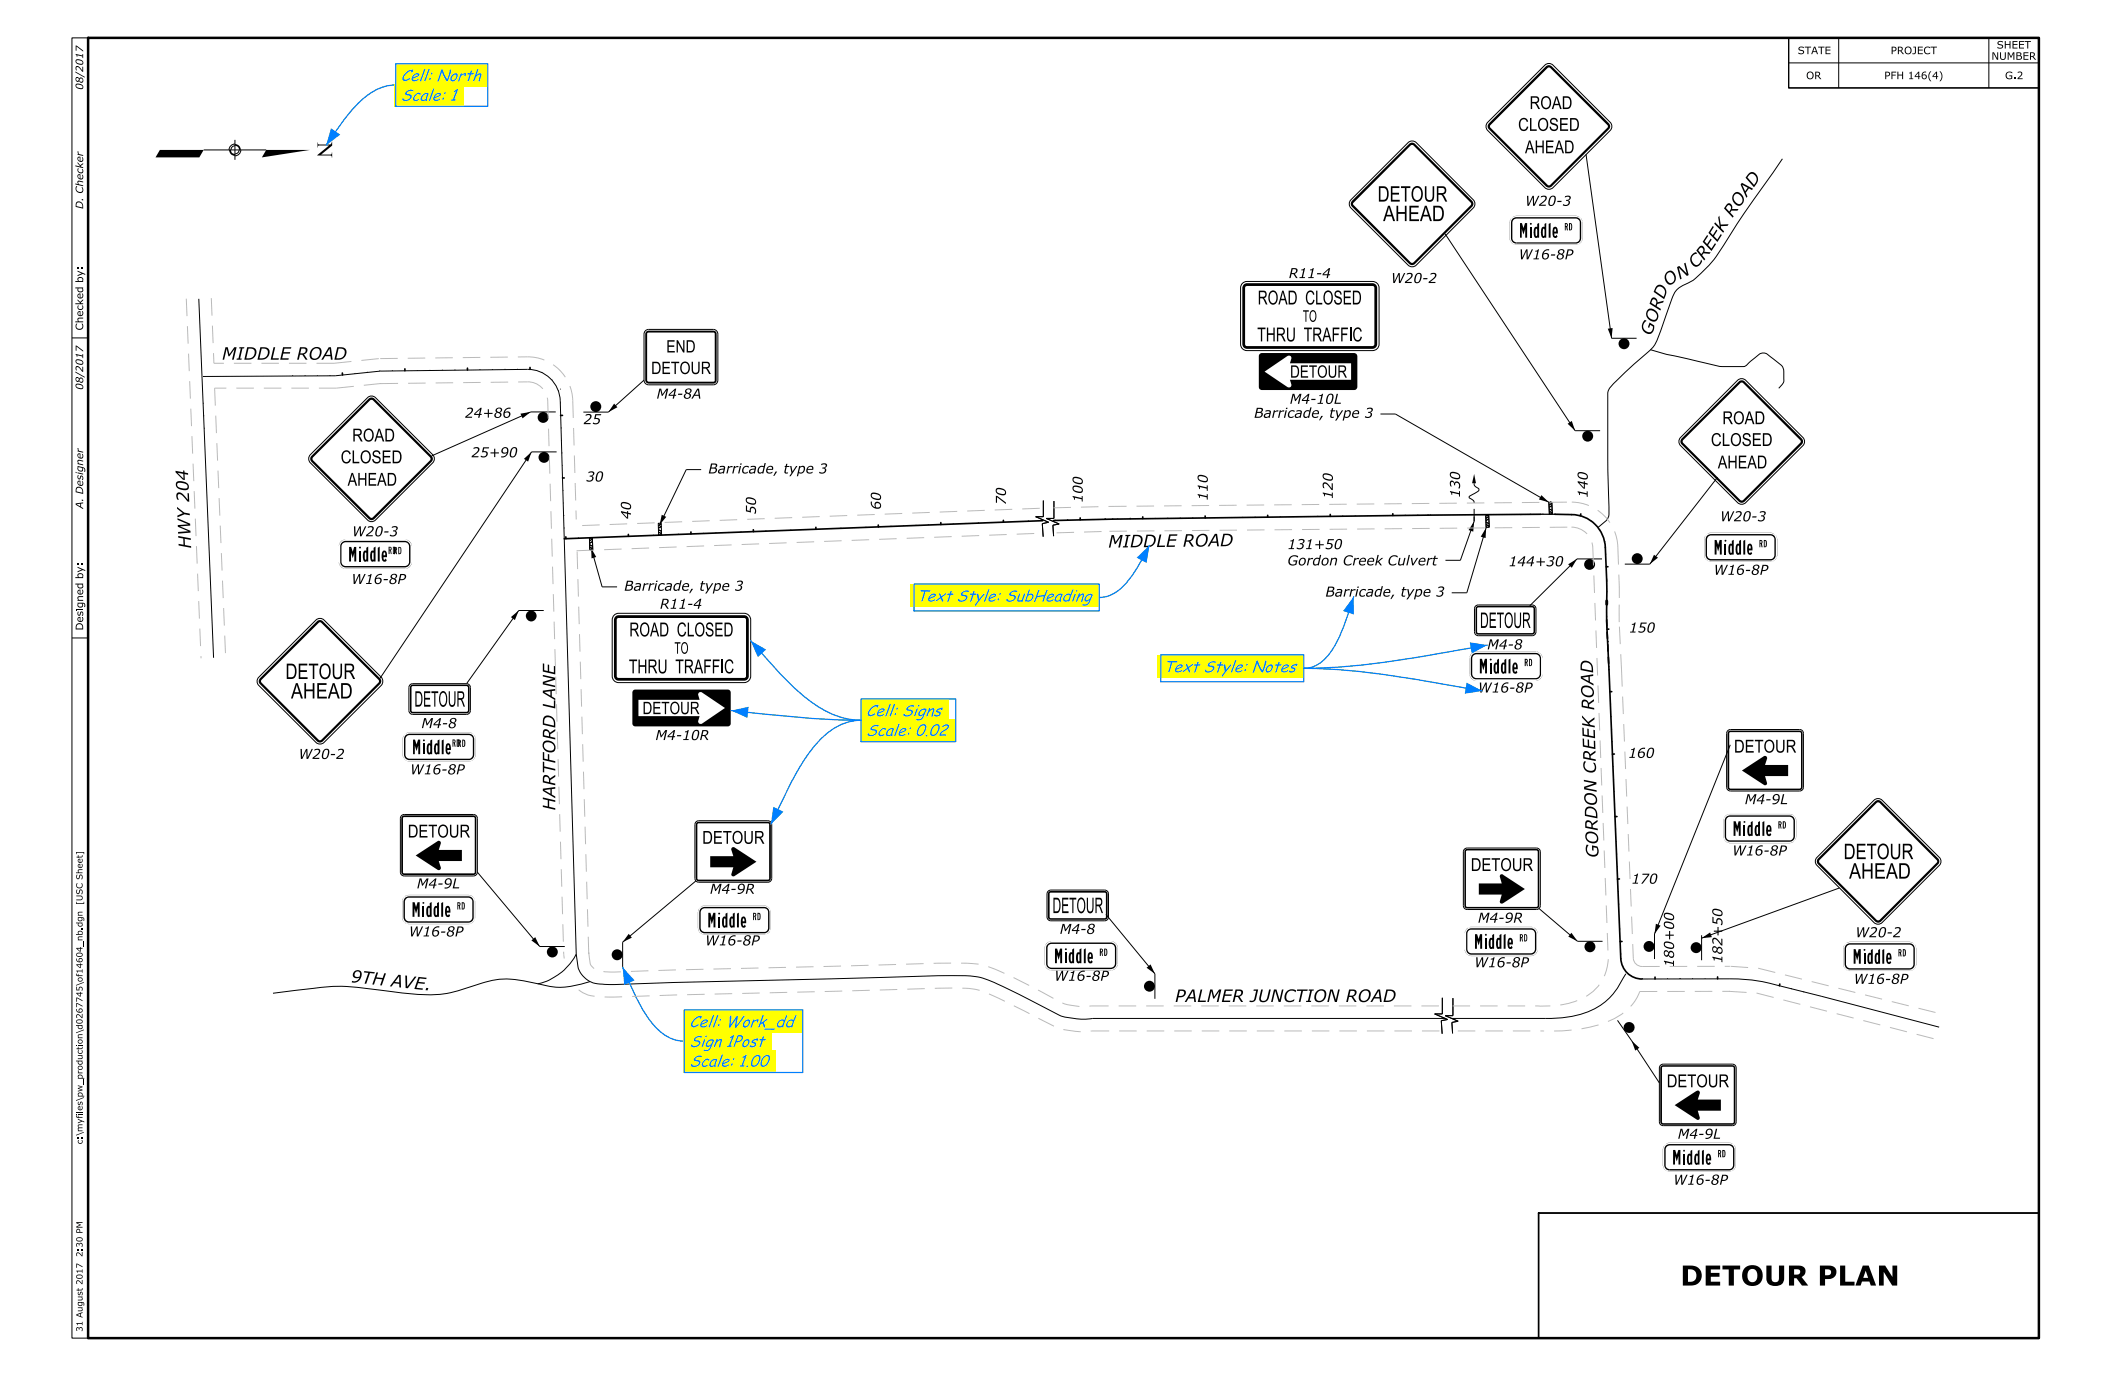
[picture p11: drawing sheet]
<svg xmlns="http://www.w3.org/2000/svg" width="432mm" height="279mm" viewBox="0 0 432 279" stroke-linecap="round" stroke-linejoin="round" font-family="sans-serif">
<defs><g id="words">
<text font-size="4.1" x="341.1" y="261">DETOUR PLAN</text>
<g font-size="3.1">
<text x="279.7" y="40.9">DETOUR</text>
<text x="280.8" y="44.9">AHEAD</text>
<text x="300.5" y="127.5">DETOUR</text>
<text x="58" y="137.9">DETOUR</text>
<text x="59.1" y="141.8">AHEAD</text>
<text x="84.1" y="143.5">DETOUR</text>
<text x="374.3" y="174.5">DETOUR</text>
<text x="375.4" y="178.4">AHEAD</text>
<text x="213.7" y="185.4">DETOUR</text>
</g>
<text font-size="3" x="64.5" y="28.8" transform="rotate(90 64.5 28.8)">N</text>
<g font-size="2.8">
<text x="255.3" y="61.8">ROAD CLOSED</text>
<text x="255.2" y="69.3">THRU TRAFFIC</text>
<text x="127.8" y="129.2">ROAD CLOSED</text>
<text x="127.7" y="136.7">THRU TRAFFIC</text>
</g>
<g font-size="2.6">
<text x="310.6" y="22.1">ROAD</text>
<text x="308.2" y="26.6">CLOSED</text>
<text x="309.6" y="31.1">AHEAD</text>
<text x="71.5" y="89.7">ROAD</text>
<text x="349.7" y="86.1">ROAD</text>
<text x="69.2" y="94.1">CLOSED</text>
<text x="347.3" y="90.6">CLOSED</text>
<text x="348.7" y="95.1">AHEAD</text>
<text x="70.6" y="98.6">AHEAD</text>
<text x="352" y="152.8">DETOUR</text>
<text x="82.8" y="170.1">DETOUR</text>
<text x="142.6" y="171.3">DETOUR</text>
<text x="298.6" y="176.9">DETOUR</text>
<text x="338.4" y="220.8">DETOUR</text>
</g>
<g font-size="2.5">
<text x="354.6" y="40.1" transform="rotate(-54 354.6 40.1)">A D</text>
<text x="351.7" y="44.3" transform="rotate(-56 351.7 44.3)">R</text>
<text x="353" y="42.3" transform="rotate(-55 353 42.3)">O</text>
<text x="345.9" y="53" transform="rotate(-51 345.9 53)">R</text>
<text x="347.4" y="51.1" transform="rotate(-57 347.4 51.1)">E</text>
<text x="348.6" y="49.2" transform="rotate(-58 348.6 49.2)">E K</text>
<text x="338.7" y="58.3" transform="rotate(-37 338.7 58.3)">O</text>
<text x="341" y="56.8" transform="rotate(-27 341 56.8)">N</text>
<text x="344.1" y="54.7" transform="rotate(-45 344.1 54.7)">C</text>
<text x="336.1" y="65.8" transform="rotate(-71 336.1 65.8)">O R</text>
<text x="337.8" y="60.9" transform="rotate(-68 337.8 60.9)">D</text>
<text x="135.3" y="71.6">END</text>
<text x="335.2" y="68.3" transform="rotate(-70 335.2 68.3)">G</text>
<text x="45.1" y="73">MIDDLE ROAD</text>
<text x="132.2" y="75.9">DETOUR</text>
<text x="261.9" y="76.7">DETOUR</text>
<text x="38.8" y="111.4" transform="rotate(-92 38.8 111.4)">H W Y 2 0 4</text>
<text x="225" y="111.2" transform="rotate(-1 225 111.2)">M I D D LE</text>
<text x="240.1" y="111" transform="rotate(-1 240.1 111)">R O A D</text>
<text x="130.4" y="145">DETOUR</text>
<text x="323.6" y="144.2" transform="rotate(-92 323.6 144.2)">R O A D</text>
<text x="324" y="157.1" transform="rotate(-92 324 157.1)">C R E E K</text>
<text x="112.7" y="164.6" transform="rotate(-90 112.7 164.6)">HARTFORD LANE</text>
<text x="324.5" y="174.1" transform="rotate(-92 324.5 174.1)">G O R D O N</text>
<text x="71.1" y="199.4" transform="rotate(6 71.1 199.4)">9 T H</text>
<text x="79.3" y="200.3" transform="rotate(6 79.3 200.3)">A V E .</text>
<text x="238.5" y="203.5">PALMER JUNCTION ROAD</text>
</g>
<g font-size="2.3" fill="#007fff">
<text x="81.3" y="16.5">Cell: North</text>
<text x="81.3" y="20.5">Scale: 1</text>
<text x="185.9" y="122.1">Text Style: SubHeading</text>
<text x="236" y="136.5">Text Style: Notes</text>
<text x="175.8" y="149.4">Scale: 0.02</text>
<text x="175.8" y="145.4">Cell: Signs</text>
<text x="139.9" y="208.6">Cell: Work_dd</text>
<text x="139.9" y="212.6">Sign 1Post</text>
<text x="139.9" y="216.6">Scale: 1.00</text>
</g>
<g font-size="2.3">
<text x="264.5" y="65.3">TO</text>
<text x="136.9" y="132.7">TO</text>
</g>
<g font-size="2">
<text x="309.6" y="41.8">W20-3</text>
<text x="308.3" y="52.7">W16-8P</text>
<text x="261.6" y="56.5">R11-4</text>
<text x="282.4" y="57.5">W20-2</text>
<text x="133.3" y="80.9">M4-8A</text>
<text x="261.8" y="82">M4-10L</text>
<text x="94.4" y="84.8">24+86</text>
<text x="118.4" y="86.1">25</text>
<text x="254.6" y="84.8">Barricade, type 3</text>
<text x="95.7" y="92.9">25+90</text>
<text x="119" y="97.8">30</text>
<text x="143.8" y="96.1">Barricade, type 3</text>
<text x="245.2" y="101.7" transform="rotate(-90 245.2 101.7)">110</text>
<text x="270.6" y="101.4" transform="rotate(-90 270.6 101.4)">120</text>
<text x="296.4" y="101.1" transform="rotate(-90 296.4 101.1)">130</text>
<text x="322.3" y="101.1" transform="rotate(-90 322.3 101.1)">140</text>
<text x="128.1" y="105.4" transform="rotate(-90 128.1 105.4)">40</text>
<text x="153.5" y="104.5" transform="rotate(-90 153.5 104.5)">50</text>
<text x="178.8" y="103.5" transform="rotate(-90 178.8 103.5)">60</text>
<text x="204.2" y="102.5" transform="rotate(-90 204.2 102.5)">70</text>
<text x="219.8" y="102.1" transform="rotate(-90 219.8 102.1)">100</text>
<text x="349.2" y="105.8">W20-3</text>
<text x="71.5" y="108.9">W20-3</text>
<text x="261.4" y="111.5">131+50</text>
<text x="71.3" y="118.6">W16-8P</text>
<text x="126.7" y="120">Barricade, type 3</text>
<text x="261.4" y="114.8">Gordon Creek Culvert</text>
<text x="306.2" y="115">144+30</text>
<text x="347.9" y="116.7">W16-8P</text>
<text x="134" y="123.6">R11-4</text>
<text x="269.1" y="121.1">Barricade, type 3</text>
<text x="301.9" y="131.9">M4-8</text>
<text x="330.7" y="128.4">150</text>
<text x="300" y="140.6">W16-8P</text>
<text x="85.5" y="147.8">M4-8</text>
<text x="60.6" y="154.1">W20-2</text>
<text x="133.1" y="150.3">M4-10R</text>
<text x="330.5" y="153.9">160</text>
<text x="83.3" y="157.2">W16-8P</text>
<text x="354.2" y="163.3">M4-9L</text>
<text x="351.7" y="173.7">W16-8P</text>
<text x="331.2" y="179.4">170</text>
<text x="84.6" y="180.4">M4-9L</text>
<text x="144.1" y="181.5">M4-9R</text>
<text x="83" y="190.1">W16-8P</text>
<text x="143.1" y="192">W16-8P</text>
<text x="215.1" y="189.6">M4-8</text>
<text x="300" y="187.4">M4-9R</text>
<text x="376.6" y="190.3">W20-2</text>
<text x="299.3" y="196.4">W16-8P</text>
<text x="339.8" y="196.4" transform="rotate(-90 339.8 196.4)">180+00</text>
<text x="349.7" y="195.6" transform="rotate(-90 349.7 195.6)">182+50</text>
<text x="214" y="199.2">W16-8P</text>
<text x="376.3" y="199.8">W16-8P</text>
<text x="340.6" y="231.2">M4-9L</text>
<text x="339.7" y="240.6">W16-8P</text>
</g>
<g font-size="1.5">
<text x="364.9" y="11">STATE</text>
<text x="383.8" y="11">PROJECT</text>
<text x="405.3" y="9.9">SHEET</text>
<text x="366.7" y="16.1">OR</text>
<text x="382.2" y="16.1">PFH 146(4)</text>
<text x="404.3" y="12.1">NUMBER</text>
<text x="407" y="16.1">G.2</text>
<text x="16.9" y="18.2" transform="rotate(-90 16.9 18.2)">08/2017</text>
<text x="16.9" y="42.4" transform="rotate(-90 16.9 42.4)">D.Checker</text>
<text x="16.9" y="67.1" transform="rotate(-90 16.9 67.1)">Checked by:</text>
<text x="16.9" y="79.2" transform="rotate(-90 16.9 79.2)">08/2017</text>
<text x="16.9" y="95.9" transform="rotate(-90 16.9 95.9)">gner</text>
<text x="16.9" y="103.3" transform="rotate(-90 16.9 103.3)">A.Desi</text>
<text x="16.9" y="123.5" transform="rotate(-90 16.9 123.5)">gned by:</text>
<text x="16.9" y="128" transform="rotate(-90 16.9 128)">Desi</text>
</g>
<g font-size="1.3">
<text x="16.8" y="183.8" transform="rotate(-90 16.8 183.8)">[USC Sheet</text>
<text x="16.8" y="188.3" transform="rotate(-90 16.8 188.3)">dgn</text>
<text x="16.8" y="197.7" transform="rotate(-90 16.8 197.7)">14604_nb.</text>
<text x="16.8" y="212.5" transform="rotate(-90 16.8 212.5)">i</text>
<text x="16.8" y="226.5" transform="rotate(-90 16.8 226.5)">ies\pw_producton\d0267745\of</text>
<text x="16.8" y="232.4" transform="rotate(-90 16.8 232.4)">c:\m yfl</text>
<text x="16.8" y="255.2" transform="rotate(-90 16.8 255.2)">2:30 PM</text>
<text x="16.8" y="270.4" transform="rotate(-90 16.8 270.4)">31 August2017</text>
</g>
</g></defs>
<g fill="none" stroke="#000" stroke-width=".2">
<path d="M17.9 7.7h345.2v10.2h50.8v228.4h-101.6v25.4h-294.4zM302 24.8l11.6-11.6a1.17 1.17 0 0 1 1.7 0l11.6 11.6a1.17 1.17 0 0 1 0 1.7l-11.6 11.6a1.17 1.17 0 0 1-1.7 0l-11.6-11.6a1.17 1.17 0 0 1 0-1.7zM361.8 32.2l-1.2 1.9a299.8 299.8 0 0 0-12.6 18.6l-.5 .6a24.8 24.8 0 0 1-4.4 4l-.6 .3a4.8 4.8 0 0 0-3.4 3.8l-2.1 6.2a7.8 7.8 0 0 1-3.4 4.7l-3.9 3.6a16.3 16.3 0 0 0-3.2 3.5l-.1 14.8 .2 6.8a13.1 13.1 0 0 1-.2 4.2l-.5 .6-1.5 1.3M252.1 57.7l.6-.5h.5h25.4a1.31 1.31 0 0 1 1.4 1.3v11.4a1.31 1.31 0 0 1-1.4 1.3h-25.4a1.28 1.28 0 0 1-1.4-1.3v-11.4zM274.2 40.6l11.7-11.6a1.17 1.17 0 0 1 1.6 0l11.6 11.6a1.17 1.17 0 0 1 0 1.6l-11.6 11.6a1.17 1.17 0 0 1-1.6 0l-11.7-11.6a1.17 1.17 0 0 1 0-1.6zM40.4 60.7l3 72.9M41.2 76.4l26.9-.1 9.1-.9 29.9-.4a6.6 6.6 0 0 1 6.6 6.4l3.3 112.3M59.4 76.2v.1M61.9 76.2v.1M64.5 76.2v.1M67 76.2v.1M72 75.7l.1 .2"/>
<path d="M74.6 75.5v.1M77.1 75.2v.2M79.7 75.2v.1M84.7 75.1v.1M87.3 75.1v.1M89.8 75.1v.1M92.4 75v.2M97.4 75v.1M100 74.9v.2M102.5 74.9v.1M105.1 74.9v.1M110.1 75.5l-.1 .1"/>
<path d="M112.1 77.1l-.1 .1M113.5 79.3h-.2M113.8 79l-.1 .1M131 67.2l.7-.3h13.1a.94 .94 0 0 1 .9 .9v9.4a.94 .94 0 0 1-.9 .9h-13.1a.95 .95 0 0 1-1-.9v-9.4zM327.2 68.7h5M335.1 71l3 .9 6.5 1.4a21.8 21.8 0 0 0 8.1 1.1 2.24 2.24 0 0 0 2.7-1l1.1-.9a1.76 1.76 0 0 1 2.9-.1l1.5 1.2a2.27 2.27 0 0 1 1.2 2.6 2.49 2.49 0 0 1-1 2.6M352.7 77.2a1.17 1.17 0 0 1 1.7 0l11.6 11.6a1.17 1.17 0 0 1 0 1.7l-11.6 11.6a1.17 1.17 0 0 1-1.7 0l-11.5-11.6a1.17 1.17 0 0 1 0-1.7zM41.2 81.9h.1M41.3 84.4h.2M41.4 87h.2M63 92.3l11.6-11.5a1.12 1.12 0 0 1 1.6 0l11.6 11.5a1.17 1.17 0 0 1 0 1.7l-11.6 11.6a1.13 1.13 0 0 1-1.6 0l-11.6-11.6a1.17 1.17 0 0 1 0-1.7zM107.7 83.6h5.1"/>
<path d="M107.9 91.8h5.1M113.7 81.8h.2M113.9 86.9h.1M113.9 89.4h.2M114 92h.2M114.1 94.5h.1M114.3 99.6h.1M118.4 83.7h5.1M319.8 87.5h5M114.3 102.1h.1M114.4 104.7h.1M114.5 107.2h.1"/>
<path d="M117.4 109.1v.2M119.7 109.3h.6v2.4h-.6zM119.7 110.6l.6 .3M119.7 111.1l.6 .3M119.7 110.7l.6 .2M119.7 111.2l.6 .2M120 109v.2M120.3 109.4l-.6 .4M120.3 109.5l-.6 .4M120.3 109.9l-.6 .4M120.3 110.4v.1M120.3 110l-.6 .3"/>
<path d="M130.1 108.7v.1M132.6 108.6v.1M133.6 106.3l.6-.1 .1 2.4h-.6zM133.7 107.5l.6 .3M133.7 108l.6 .3M133.7 107.6l.6 .3M133.7 108.1l.6 .3M134.2 106.4l-.6 .3M134.2 106.5l-.6 .3M134.3 107.4h.1M134.3 106.9l-.6 .3M134.3 106.9l-.6 .4"/>
<path d="M135.2 108.5v.1M137.7 108.4v.1M142.8 108.2v.1M145.3 108.1v.1M147.9 108v.1M150.4 107.9v.1M155.5 107.7v.1M158 107.6v.1M160.5 107.5v.2M163.1 107.4v.2M168.2 107.2v.2M170.7 107.1v.2"/>
<path d="M173.2 107v.2M175.8 107v.1M180.9 106.8v.1M183.4 106.7v.1M185.9 106.6v.1M188.5 106.5v.1M193.5 106.3v.1M196.1 106.2v.1M198.6 106.1v.1M201.2 106v.1M206.2 105.8v.1M208.8 105.7v.1"/>
<path d="M211.8 101.6v3.3h-1.5l2.6 1.1-1.3 .3 .2 2.7M214 101.7v3.6h-1.6l2.6 1.1-1.3 .2 .2 2.3M214.2 105.6v.1M216.7 105.5v.1M221.8 105.4v.1M226.9 105.3v.1M234.5 105.2v.1M237.1 105.1v.2M239.6 105.1v.1M242.1 105.1v.1M247.2 105v.1M249.7 105v.1"/>
<path d="M252.3 105v.1M254.8 104.9v.1M259.9 104.8v.2M262.4 104.8v.2M265 104.8v.1M267.5 104.7v.2M272.6 104.7v.1M275.1 104.7v.1M277.7 104.6v.1M280.2 104.6v.1M285.3 104.5v.2M287.8 104.5v.1"/>
<path d="M290.4 104.5v.1M298 104.4v.1M299.3 104.9v1M300.3 104.5v.1M300.5 104.4v.1M301.6 104.7h.6l.1 2.3-.6 .1zM301.7 107v.2M301.7 106.1l.6 .3M301.7 106l.6 .3M301.7 106.5l.6 .4M301.7 106.5l.6 .3M302.2 104.8l-.5 .4"/>
<path d="M302.3 105.8v.1M302.3 104.9l-.6 .4M302.3 105.3l-.6 .4M302.3 105.4l-.6 .3M308.8 104.5v.1M310.7 104.3v.1M313.2 104.3v.1M314.4 102h.6l.1 2.4h-.6zM314.5 103.3l.6 .3M314.5 103.9l.6 .3M314.5 103.8l.6 .3M314.5 104.4v.1"/>
<path d="M314.5 103.4l.6 .3M314.7 101.8v.1M315.1 103.1v.1M315.1 102.2l-.6 .3M315.1 102.2l-.6 .4M315.1 102.6l-.6 .4M315.1 102.7l-.6 .3M315.8 104.3v.1M318.3 104.4v.1M320.1 113.5h5.1M323.1 105.7v.1M324.9 107.6l-.1 .1"/>
<path d="M325.8 110h.1M326 112.5h.1M326.1 117.6h.2M329.8 114.5h5.1M52.5 137.5l11.6-11.6a1.17 1.17 0 0 1 1.7 0l11.6 11.6a1.24 1.24 0 0 1 0 1.7l-11.6 11.5a1.17 1.17 0 0 1-1.7 0l-11.6-11.5a1.17 1.17 0 0 1 0-1.7zM83.2 139l.6-.2h10.9a.78 .78 0 0 1 .8 .8v4.7a.78 .78 0 0 1-.8 .8h-10.9a.78 .78 0 0 1-.8-.8v-4.7zM105.3 124h5.1M124.8 124.8l.8-.3h25.5a1.34 1.34 0 0 1 1.3 1.4v11.4a1.33 1.33 0 0 1-1.3 1.3h-25.5a1.3 1.3 0 0 1-1.3-1.3v-11.4v-.5zM299.6 123.1l.5-.3h10.9a.76 .76 0 0 1 .8 .8v4.7a.79 .79 0 0 1-.8 .8h-10.9a.79 .79 0 0 1-.8-.8v-4.7zM326.1 125.2h.2M326.2 122.7h.1M326.2 120.2h.1"/>
<path d="M326.5 132.8h.1M326.6 135.4h.1M326.7 137.9h.1M326.9 143h.2M327 145.5h.2M327.1 148.1h.2M327.2 150.6h.2M327.6 155.6l-.2 .1M327.7 158.2h-.1M350.7 148.4l.6-.3h14a.76 .76 0 0 1 .8 .8v10.9a.76 .76 0 0 1-.8 .8h-14a.78 .78 0 0 1-.8-.8v-10.9zM81.5 165.6l.6-.2h14a.79 .79 0 0 1 .8 .8v10.9a.79 .79 0 0 1-.8 .8h-14a.78 .78 0 0 1-.8-.8v-10.9zM141.3 166.9l.6-.2h14a.78 .78 0 0 1 .8 .7v11a.78 .78 0 0 1-.8 .7h-14a.76 .76 0 0 1-.8-.7v-11z"/>
<path d="M297.3 172.4l.6-.2h14a.78 .78 0 0 1 .8 .8v10.9a.78 .78 0 0 1-.8 .8h-14a.78 .78 0 0 1-.8-.8v-10.9zM327.7 160.7h.1M327.8 163.3h.1M328 168.3h.1M328.1 170.9h.1M328.2 173.4h.1M328.3 176h.1M380.4 162.5a1.17 1.17 0 0 1 1.7 0l11.6 11.6a1.13 1.13 0 0 1 0 1.6l-11.6 11.6a1.17 1.17 0 0 1-1.7 0l-11.5-11.6a1.13 1.13 0 0 1 0-1.6zM109.6 192.2h5.1M117 193.7a11.7 11.7 0 0 1-7.9 6.1M117 193.7v.6a6.2 6.2 0 0 0 1.2 3.7 5.2 5.2 0 0 0 4.6 1.9l58.4-1.5a137.7 137.7 0 0 1 16.8-.1 27.1 27.1 0 0 1 7.9 3.1l5.3 2.7a22.2 22.2 0 0 0 5.3 2.5 15.9 15.9 0 0 0 5.3 .2h71.7M119.8 199.3a16.2 16.2 0 0 1-8.3 1l-2.2-.5a20.6 20.6 0 0 0-10.1-.6l-3 .9a25.3 25.3 0 0 1-13.7 1.6l-5.6-.7a43.2 43.2 0 0 0-15.7 0l-5.8 .7"/>
<path d="M126.4 191.3v5.1M212.8 181l.5-.3h11a.78 .78 0 0 1 .7 .8v4.7a.78 .78 0 0 1-.7 .8h-11a.78 .78 0 0 1-.8-.8v-4.7zM234.5 197.7v5.1M320.3 191.1h5M328.5 181h.1M328.7 188.2h.1M328.7 183.6h-.1M328.8 188.6h.1M329 193.7h.1M329.5 196.1l-.1 .1M330.1 197.7a15.5 15.5 0 0 1-6.6 7.2 20.4 20.4 0 0 1-9.8 1.9h-18.9M331.1 198l-.1 .1"/>
<path d="M333.4 198.6v.2h17.8a48.8 48.8 0 0 1 12.9 2.1l29.6 7.7M335.9 189.7v5M338.5 198.6v.2M341.1 198.6v.2M343.6 198.6v.2M345.4 189.9v5.1M346.1 198.6v.2M292.8 202.6v3.3h-1.5l2.6 1.1-1.3 .3 .2 2.6M295 202.7v3.5h-1.6l2.6 1.2-1.3 .2 .2 2.2M328.4 207.2l2.9 4.1M337.1 216.3l.5-.2h14.1a.76 .76 0 0 1 .8 .8v10.9a.74 .74 0 0 1-.8 .8h-14.1a.76 .76 0 0 1-.7-.8v-10.9zM363.7 200.7v.1"/>
<path d="M366.2 201.3l-.1 .2"/>
</g>
<g fill="#000">
<path d="M302.3 25l11.5-11.5 .6-.3 .6 .3 11.6 11.5 .3 .6-.3 .6-11.6 11.7-.6 .2-.6-.2-11.5-11.7a.85 .85 0 0 1 0-1.2zM314.2 13.8l-11.7 11.8 .1 .3 11.8 11.7 .3-.1 11.6-11.6 .1-.3-11.7-11.8z" fill-rule="evenodd"/>
<path d="M274.5 40.8l11.6-11.6 .6-.2 .6 .2 11.6 11.6 .2 .6-.2 .6-11.6 11.6-.6 .2-.6-.2-11.6-11.6a.85 .85 0 0 1 0-1.2zM286.4 29.5l-11.7 11.9 11.7 11.9 .3 .1 .2-.1 11.7-11.6 .1-.3-11.8-11.9z" fill-rule="evenodd"/>
<path d="M252.5 57.8l-.3 .7v11.4l.1 .4 .4 .4 .5 .1h25.4l.5-.1 .4-.4 .1-.4v-11.4l-.1-.5-.4-.4-.5-.1h-25.4zM252.9 58.2l.3-.1h25.6l.2 .4v11.6l-.4 .2-25.6-.1-.2-.3v-11.4z" fill-rule="evenodd"/>
<path d="M131.2 67.3l-.2 .5v9.4l.3 .6 13.5 .1a.66 .66 0 0 0 .7-.7v-9.4l-.1-.3-.3-.3-13.4-.1zM131.4 67.6h13.6v9.8l-13.5 .1-.1-.3z" fill-rule="evenodd"/>
<path d="M255.7 71.9l.5-.2h18.7a.66 .66 0 0 1 .7 .6v6.3l-.5 .6h-18.9l-.5-.2-.1-.4v-6.3zM256.7 75.5l4.7 3.1a.5 .5 0 0 0 .6 0 .5 .5 0 0 0 .1-.6l-.2-.9h12.4v-3.3h-12.4l.2-1a.5 .5 0 0 0-.1-.5 .5 .5 0 0 0-.6 0z" fill-rule="evenodd"/>
<path d="M341.4 89l11.6-11.5 .6-.3 .6 .3 11.6 11.5 .2 .6-.2 .6-11.6 11.6-.6 .3-.6-.3-11.6-11.6a.85 .85 0 0 1 0-1.2zM341.7 89.4l-.1 .2 .1 .3 11.6 11.6 .3 .1 .3-.1 11.7-11.9-11.9-11.9-.4 .1z" fill-rule="evenodd"/>
<path d="M74.8 81l.6-.3 .6 .3 11.6 11.6 .3 .6-.3 .6-11.6 11.6-.6 .2-.6-.2-11.6-11.6a.85 .85 0 0 1 0-1.2zM63.5 92.9l-.1 .3 .1 .3 11.9 11.7 11.9-11.7 .1-.3-.1-.3-11.8-11.7-.4 .1z" fill-rule="evenodd"/>
<path d="M52.8 137.7l11.5-11.5 .6-.3 .6 .3 11.7 11.5 .2 .6-.2 .6-11.7 11.6-.6 .3-.6-.3-11.5-11.6a.85 .85 0 0 1 0-1.2zM53.1 138l-.1 .3 .1 .3 11.8 11.7 .3-.1 11.6-11.6 .1-.3-.1-.3-11.7-11.6-.4 .1z" fill-rule="evenodd"/>
<path d="M124.9 125.2l-.3 .7v11.4l.2 .4 .3 .4 .5 .1h25.5l.4-.1 .4-.4 .1-.4v-11.4l-.1-.5-.4-.4-.4-.1h-25.5zM125.3 125.6l.3-.1h25.6l.2 .4v11.6l-.3 .2-25.7-.1-.2-.3v-11.4z" fill-rule="evenodd"/>
<path d="M299.7 123.2l-.2 .4v4.7l.3 .5 11.2 .1 .6-.3v-5l-.3-.5-11.2-.1zM299.9 123.4h11.2l.2 .2v4.8l-.3 .2-11-.1-.1-.2z" fill-rule="evenodd"/>
<path d="M83.4 139.2l-.2 .4v4.7l.3 .5 11.2 .1 .3-.1 .3-.4v-4.8l-.3-.5-11.2-.1zM83.6 139.4l.2-.1h11l.2 .3v4.7l-.3 .2h-11.1z" fill-rule="evenodd"/>
<path d="M128.6 140.2l.4-.2h18.9l.4 .3v.4v6.2a.6 .6 0 0 1-.6 .6l-19-.1-.3-.5v-6.2zM129.6 142.1v3.3h12.4l-.3 1a.52 .52 0 0 0 .2 .5 .52 .52 0 0 0 .6 0l4.7-3.1-4.7-3.2a.5 .5 0 0 0-.6 0 .5 .5 0 0 0-.2 .5l.3 1z" fill-rule="evenodd"/>
<path d="M353.6 156.5l4.4-2.9a.45 .45 0 0 1 .5-.1 .45 .45 0 0 1 .2 .5l-.4 1.3h4.7v2.3h-4.7l.4 1.3a.41 .41 0 0 1-.2 .5 .41 .41 0 0 1-.5-.1z" fill-rule="evenodd"/>
<path d="M81.6 165.7l-.1 .5v10.9l.1 .4 .5 .2h14a.6 .6 0 0 0 .6-.6v-10.9l-.2-.5-.4-.1h-14zM81.9 166h14.4v11.3h-14.3l-.2-.2z" fill-rule="evenodd"/>
<path d="M84.4 173.7l4.4-2.8a.44 .44 0 0 1 .5-.1 .44 .44 0 0 1 .2 .4l-.4 1.4h4.7v2.2h-4.7l.4 1.4a.44 .44 0 0 1-.2 .4 .44 .44 0 0 1-.5 0z" fill-rule="evenodd"/>
<path d="M141.4 167l-.1 .4v11l.1 .4 .5 .2h14a.6 .6 0 0 0 .6-.6v-11l-.2-.4-.4-.1h-14zM141.6 167.3l14.4-.1 .1 .2v11.1l-.2 .1-14.3-.1z" fill-rule="evenodd"/>
<path d="M144.2 173.8h4.7l-.5-1.3a.44 .44 0 0 1 .3-.5 .44 .44 0 0 1 .5 .1l4.4 2.9-4.4 2.8a.42 .42 0 0 1-.5 .1 .42 .42 0 0 1-.2-.5l.4-1.3h-4.7z" fill-rule="evenodd"/>
<path d="M350.9 148.5l-.2 .4v10.9l.2 .5 .4 .1h14a.6 .6 0 0 0 .6-.6v-10.9l-.3-.5-14.3-.1zM351.1 148.7h14.4v11.3l-.2 .1h-14.1l-.2-.3z" fill-rule="evenodd"/>
<path d="M380.7 162.7l.6-.2 .6 .2 11.6 11.6 .2 .6-.2 .6-11.6 11.6-.6 .3-.6-.3-11.6-11.6a.85 .85 0 0 1 0-1.2zM369.4 174.6l-.1 .3 .1 .3 11.6 11.6 .3 .1 .3-.1 11.7-11.9-11.9-12-.4 .1z" fill-rule="evenodd"/>
<path d="M212.9 181.1l-.2 .4v4.7l.3 .5 11.3 .1 .5-.3 .1-5-.4-.5-11.2-.1zM213.1 181.3h11.3l.1 .2v4.8l-.1 .1h-11.3z" fill-rule="evenodd"/>
<path d="M297.4 172.5l-.1 .5v10.9l.2 .5 14.4 .1 .5-.3 .1-11.2-.3-.5-14.3-.1zM297.6 172.8l.3-.1h14.1l.2 .3-.1 11.1h-14.4z" fill-rule="evenodd"/>
<path d="M300.2 179.4h4.7l-.4-1.4a.41 .41 0 0 1 .2-.4 .41 .41 0 0 1 .5 .1l4.4 2.8-4.4 2.9a.42 .42 0 0 1-.5 0 .42 .42 0 0 1-.2-.4l.4-1.4h-4.7z" fill-rule="evenodd"/>
<path d="M337.2 216.5l-.2 .4v10.9l.2 .4 .4 .2h14.1a.6 .6 0 0 0 .6-.6v-10.9l-.3-.5-14.4-.1zM337.5 216.7h14.4v11.3h-14.4z" fill-rule="evenodd"/>
<path d="M340 224.4l4.3-2.9a.45 .45 0 0 1 .6 0 .45 .45 0 0 1 .2 .5l-.4 1.3h4.7v2.2h-4.7l.4 1.4a.41 .41 0 0 1-.2 .5 .41 .41 0 0 1-.6-.1z" fill-rule="evenodd"/>
<circle cx="329.7" cy="69.8" r="1.11"/>
<circle cx="110.3" cy="84.8" r="1.11"/>
<circle cx="110.4" cy="92.9" r="1.11"/>
<circle cx="121" cy="82.6" r="1.11"/>
<circle cx="322.3" cy="88.6" r="1.11"/>
<circle cx="322.7" cy="114.6" r="1.11"/>
<circle cx="332.4" cy="113.4" r="1.11"/>
<circle cx="107.8" cy="125.1" r="1.1"/>
<circle cx="112.1" cy="193.3" r="1.11"/>
<circle cx="125.3" cy="193.9" r="1.11"/>
<circle cx="322.8" cy="192.2" r="1.11"/>
<circle cx="334.8" cy="192.2" r="1.11"/>
<circle cx="344.3" cy="192.4" r="1.11"/>
<circle cx="233.3" cy="200.3" r="1.11"/>
<circle cx="330.7" cy="208.6" r="1.12"/>
</g>
<path d="M326.2 125.8l.4 10.2" fill="none" stroke="#000" stroke-width=".34" stroke-dasharray="1.3 1.3"/>
<g fill="none" stroke="#000" stroke-width=".34">
<path d="M69.5 75.7v.4M82.2 74.9v.4M94.9 74.8v.3M107.6 74.6v.4M113.8 84.3h.4M114.2 97h.3M114.9 109v.4M127.6 108.5v.4M140.3 108v.4M152.9 107.6l.1 .3M165.6 107.1v.4M178.3 106.6v.4"/>
<path d="M191 106.1v.4M203.7 105.7v.3M211.7 105.7l-97.2 3.7M219.3 105.2v.4M232 105v.3M244.7 104.8v.4M257.4 104.6v.4M270.1 104.5v.3M282.8 104.3v.4M312.8 104.4l-86.9 1-12 .3M315.6 104.4a14.4 14.4 0 0 1 5.7 .5 7 7 0 0 1 4.6 6.3l.3 6.8v4M320.9 104.4l-.1 .3"/>
<path d="M326.1 115.1h.3M326.2 122.7v4.7l2.8 67.3a4.3 4.3 0 0 0 4.4 4.1M326.6 127.7l-.4 .1M326.8 140.4h.4M327.7 153.1h-.4M327.9 165.8h.4M328.8 178.5h-.4M328.9 191.2h.4M336 198.4v.4M348.7 198.4v.4M361.3 199.8l-.1 .4"/>
</g>
<path d="M224.4 105.3v.1M229.4 105.2v.1M312.8 104.4h2.8M326.5 130.3h-.1" fill="none" stroke="#000" stroke-width=".25"/>
<path d="M326.2 122v.7" fill="none" stroke="#000" stroke-width=".59"/>
<g fill="#0a0a0a">
<path d="M78.9 111l.4 .1 .2 .2-.1 .4 .1 .8h-.2l-.2-.9a.2 .2 0 0 0 .3-.2 .2 .2 0 0 0-.3-.2v1.3h-.2z" fill-rule="evenodd"/>
<path d="M79.8 111l.4 .1a1.06 1.06 0 0 1-.2 1.4l-.1-.2 .3-.1v-.9l-.3-.1v1.3h-.1z" fill-rule="evenodd"/>
</g>
<g fill="#000">
<path d="M69.4 110.2l.8-.4h12a1.19 1.19 0 0 1 1.1 1.1v3.2a1.21 1.21 0 0 1-1.1 1.1h-12v-.3h12.3l.5-.6v-3.4l-.2-.6-.6-.2-12.4 .1-.5 .5v3.4l.3 .6 .6 .2v.3a1.1 1.1 0 0 1-1.1-1.1v-3.4z" fill-rule="evenodd"/>
<path d="M69.2 110l.7-.4h12.3a1.32 1.32 0 0 1 1.4 1.3v3.2a1.39 1.39 0 0 1-1.4 1.4h-12h12l.6-.2 .5-.4 .3-.6v-3.4l-.3-.8-.9-.5h-12.6l-.6 .4-.4 .6v3.5a1.52 1.52 0 0 0 1.4 1.4 1.38 1.38 0 0 1-1.4-1.4v-3.4z" fill-rule="evenodd"/>
<path d="M70.9 111.1h.4l.3 .9 .3-.9h.4v2.9h-.4v-1.7l-.3 1-.3-1v1.7h-.4z" fill-rule="evenodd"/>
<path d="M73 111.1h.2v.2h-.2z" fill-rule="evenodd"/>
<path d="M74.4 111.2l.4-.2v3l-.4-.1-.2 .2 .2-.6v-1.2l-.2-.1a1.54 1.54 0 0 0 0 1.5v.4a.41 .41 0 0 1-.5-.6v-.7a.72 .72 0 0 1 .6-1h.1z" fill-rule="evenodd"/>
<path d="M75.8 111.2l.4-.2v3l-.3-.1-.2 .2 .1-.6v-1.2l-.1-.1a1.54 1.54 0 0 0 0 1.5v.4a.41 .41 0 0 1-.5-.6l-.1-.7a.72 .72 0 0 1 .6-1h.1z" fill-rule="evenodd"/>
<path d="M77.8 111.9l.2-.1-.1 .9h.3l-.2-.9a1.11 1.11 0 0 1 .6 1.3h-.7v.5h.2l.2-.2 .2 .3a.52 .52 0 0 1-.7 .3 .52 .52 0 0 1-.3-.6v-1.1z" fill-rule="evenodd"/>
<path d="M80 111.1h.4l.2 .2-.1 .5 .1 .7h-.2l-.2-.9a.2 .2 0 0 0 .3-.2 .2 .2 0 0 0-.3-.2v1.3h-.2z" fill-rule="evenodd"/>
<path d="M80.9 111.1h.4a1.06 1.06 0 0 1-.2 1.4l-.1-.2 .3-.1v-.9l-.3-.1v1.3h-.1z" fill-rule="evenodd"/>
</g>
<path d="M73.1 111.8v2.2M76.9 111v3" fill="none" stroke="#000" stroke-width=".39"/>
<g fill="#0a0a0a">
<path d="M91.9 150.1l.4 .1 .2 .2-.1 .5 .1 .7h-.2l-.3-.9a.21 .21 0 0 0 .3-.2 .21 .21 0 0 0-.3-.1v1.2h-.1z" fill-rule="evenodd"/>
<path d="M92.7 150.1l.5 .1 .1 .2v1.1l-.4 .1v-.2a.81 .81 0 0 0 .1-1l-.1 1.2h-.2z" fill-rule="evenodd"/>
</g>
<g fill="#000">
<path d="M326.4 66.7l1-.1-.2 2.1zM105.7 84l2-.4-1.6 1.3zM106.4 93.2l1.5-1.4-.7 1.9zM124.7 82l.6 .7-1.8 1zM318.2 86l.9-.5 .7 2zM120 111.3l1 1.8-.9 .3zM134.3 104.5l1 .5-1.4 1.6zM299.3 105.9l-.2 2.1-1-.4zM301.7 107.2l-.1 2.1-1-.3zM312.9 100.5l1.5 1.5-2-.6zM318.3 114.6l1.8-1.1-1 1.8zM335.8 112.6l.8 .6-1.7 1.3z"/>
<path d="M103.7 125.3l1.6-1.3-.8 1.9zM107.9 191l.8-.7 .9 1.9zM127.6 189.6l.7 .8-1.9 .9zM232.8 196.5l.8-.7 .9 1.9zM319 189.4l1.3 1.7-1.9-.9zM336.2 187.6l.9 .4-1.2 1.7zM345.4 190.5l1.8-1.2 .3 1zM331.3 211.3l1.5 1.5-.8 .5z"/>
<path d="M306.9 44.2l-.4 .8v3.4a1.39 1.39 0 0 0 1.3 1.3 1.39 1.39 0 0 1-1.3-1.3v-3.2a1.44 1.44 0 0 1 1.3-1.4h12.1a1.44 1.44 0 0 1 1.4 1.4v3.2a1.38 1.38 0 0 1-1.4 1.3h-12.1l12.6-.1 .6-.5 .2-.7v-3.4l-.3-.8-.5-.2-.5-.1h-12.1z" fill-rule="evenodd"/>
<path d="M307.1 44.4l.7-.3h12.1a1.1 1.1 0 0 1 1.1 1.1v3.2a1.08 1.08 0 0 1-1.1 1.1h-12v-.3l12.3-.1 .5-.5v-3.5l-.2-.5-.6-.2-12.3 .1-.6 .5v3.5l.3 .5 .5 .2v.3a1.08 1.08 0 0 1-1.1-1.1v-3.2z" fill-rule="evenodd"/>
<path d="M308.6 45.3h.4l.3 1 .3-1h.4v3h-.4v-1.8l-.3 1.1-.4-1.1v1.8h-.3z" fill-rule="evenodd"/>
<path d="M310.6 45.3h.3v.3h-.3z" fill-rule="evenodd"/>
<path d="M312.1 45.5l.4-.2v3l-.4-.1-.2 .1v-.4l.2-.2-.1-1.2a.94 .94 0 0 0-.3 1.2l.2 .6a.75 .75 0 0 1-.6-1v-.2a.77 .77 0 0 1 .6-1.1l.2 .1z" fill-rule="evenodd"/>
<path d="M313.5 45.5l.4-.2v3l-.4-.1-.1 .1v-.4l.1-.2-.1-1.2a.94 .94 0 0 0-.2 1.2l.2 .6a.75 .75 0 0 1-.6-1v-.2a.77 .77 0 0 1 .6-1.1l.1 .1z" fill-rule="evenodd"/>
<path d="M315.3 46.2l.4-.2-.2 1h.4l-.2-1a1.36 1.36 0 0 1 .6 1.4h-.8l.1 .5h.3v-.2l.3 .3-.2 .3a.67 .67 0 0 1-.8-.2 .67 .67 0 0 1 0-.8z" fill-rule="evenodd"/>
<path d="M317.7 45.3h.4l.2 .2-.1 .5 .1 .8h-.2l-.2-.7v-.2l.2-.1-.1-.3h-.1v1.3h-.2z" fill-rule="evenodd"/>
<path d="M318.5 45.3h.3a.92 .92 0 0 1 0 1.5l-.1-.2a.8 .8 0 0 0 .1-1.1l-.1 1.3h-.2z" fill-rule="evenodd"/>
<path d="M266.9 113.4a.94 .94 0 0 0-.1 1.4l.7-.2v.2h.2l.5-2.1h-.2l-.2 .6-.4-.1zM267 113.6l.4-.1 .4 .1-.2 .8a.45 .45 0 0 1-.7 .1 .45 .45 0 0 1 0-.7z" fill-rule="evenodd"/>
<path d="M279.6 112.7h.3l-.3 1.3 .9-.7h.3l-.8 .7 .5 .8h-.3l-.5-.7-.2 .2-.1 .5h-.2z" fill-rule="evenodd"/>
<path d="M286 112.7h.2l-.5 2.1h-.2z" fill-rule="evenodd"/>
<path d="M346.6 108.8l.8-.4h12a1.1 1.1 0 0 1 1.1 1.2v3.1a1.08 1.08 0 0 1-1.1 1.1h-12v-.3h12.3l.5-.6v-3.5l-.2-.4-.6-.3h-12l-.5 .2-.4 .7v3.3l.3 .4 .6 .2v.3a1.1 1.1 0 0 1-1.1-1.1v-3.1z" fill-rule="evenodd"/>
<path d="M346.4 108.6l-.4 .8v3.3a1.38 1.38 0 0 0 1.4 1.4 1.42 1.42 0 0 1-1.4-1.4v-3.1a1.44 1.44 0 0 1 1.4-1.4h12a1.42 1.42 0 0 1 1.4 1.4v3.1a1.38 1.38 0 0 1-1.4 1.4h-12l12.5-.1 .6-.5 .3-.8v-3.4l-.3-.6-.6-.4-.5-.1h-12z" fill-rule="evenodd"/>
<path d="M348.1 109.6h.4l.3 1 .3-1h.4v3h-.4v-1.8l-.3 1.2-.3-1.2v1.8h-.4z" fill-rule="evenodd"/>
<path d="M350.1 109.7h.3v.2h-.3z" fill-rule="evenodd"/>
<path d="M351.6 109.8l.4-.2v3l-.4-.1-.2 .2v-.4l.2-.2v-1a.19 .19 0 0 0-.2-.3 .19 .19 0 0 0-.1 .3l.1 1.6a.8 .8 0 0 1-.5-1.2v-.1a.69 .69 0 0 1 .6-1l.1 .1z" fill-rule="evenodd"/>
<path d="M353.1 109.8l.3-.2v3l-.3-.1-.2 .2v-.4l.2-.2v-1a.19 .19 0 0 0-.2-.3 .19 .19 0 0 0-.2 .3l.2 1.6a.75 .75 0 0 1-.6-1.1v-.2a.7 .7 0 0 1 .7-1l.1 .1z" fill-rule="evenodd"/>
<path d="M354.9 110.6l.3-.2-.2 1h.4l-.2-1a1.36 1.36 0 0 1 .6 1.4h-.8l.1 .3a.21 .21 0 0 0 .2 .2 .21 .21 0 0 0 .2-.3l.1 .5a.53 .53 0 0 1-.6 .1 .53 .53 0 0 1-.3-.6z" fill-rule="evenodd"/>
<path d="M357.2 109.6l.4 .1 .2 .2-.1 .5 .1 .7h-.2l-.2-.7v-.2l.2-.1v-.2h-.2v1.2h-.2z" fill-rule="evenodd"/>
<path d="M358.1 109.6l.4 .1 .2 .2v.9l-.2 .3h-.3v-.2a.81 .81 0 0 0 .1-1l-.1 1.2h-.1z" fill-rule="evenodd"/>
<path d="M298.9 132.9l.8-.3h12.5l.3 .3 .3 .5v3.4a1.08 1.08 0 0 1-1.1 1.1h-12v-.2l12.4-.1 .2-.2 .3-.6v-3.1l-.3-.6-.6-.2h-12.3l-.5 .6v3.3l.2 .6 .6 .3v.2a1.12 1.12 0 0 1-1.1-1.1v-3.1z" fill-rule="evenodd"/>
<path d="M298.7 132.7l.5-.3 .5-.1h12a1.39 1.39 0 0 1 1.4 1.4v3.1a1.33 1.33 0 0 1-1.4 1.4h-12h12l.7-.1 .6-.6 .1-.5v-3.3l-.4-1-1-.4h-12l-.7 .2-.5 .6-.1 .4-.1 3.5 .2 .5 .4 .4 .8 .3a1.39 1.39 0 0 1-1.4-1.4v-3.1l.1-.5z" fill-rule="evenodd"/>
<path d="M300.4 133.8h.4l.3 1 .3-1h.5v2.9h-.4v-1.7l-.4 1.1-.3-1.1v1.7h-.4z" fill-rule="evenodd"/>
<path d="M302.5 133.8h.3v.3h-.3z" fill-rule="evenodd"/>
<path d="M303.9 134l.4-.3v3h-.3l-.2 .1 .1-.5v-1.2l-.1-.2-.2 .3v1l.2 .2v.4a.82 .82 0 0 1-.6-1.1 .89 .89 0 0 1 .6-1.2l.1 .1z" fill-rule="evenodd"/>
<path d="M305.4 134l.4-.3v3h-.4l-.1 .1 .1-.5v-1.2l-.1-.2-.2 .3v1l.2 .2v.4a.82 .82 0 0 1-.6-1.1 .89 .89 0 0 1 .5-1.2l.2 .1z" fill-rule="evenodd"/>
<path d="M307.3 134.6l.3-.1-.2 1h.4l-.2-1a1.33 1.33 0 0 1 .5 1.4h-.7l.1 .5h.2l.1-.3 .2 .4-.1 .2a.68 .68 0 0 1-.8-.1 .68 .68 0 0 1-.1-.8l.1-.8z" fill-rule="evenodd"/>
<path d="M309.5 133.8h.5l.2 .3-.2 .4 .2 .8h-.2l-.3-.9a.2 .2 0 0 0 .3-.2 .2 .2 0 0 0-.3-.2v1.3h-.2z" fill-rule="evenodd"/>
<path d="M310.4 133.8h.3a.96 .96 0 0 1 0 1.5l-.1-.2 .2-.1v-.9l-.2-.1v1.3h-.2z" fill-rule="evenodd"/>
<path d="M82.3 149.3l.8-.3h12.1a1.09 1.09 0 0 1 1.1 1.1v3.1a1.08 1.08 0 0 1-1.1 1.1h-12.1v-.2l12.4-.1 .5-.6v-3.5l-.3-.4-.5-.2h-12.1l-.4 .1-.4 .7v3.3l.2 .4 .6 .3v.2a1.1 1.1 0 0 1-1.1-1.1v-3.1z" fill-rule="evenodd"/>
<path d="M82.2 149.1l-.4 .8v3.3a1.38 1.38 0 0 0 1.3 1.4 1.42 1.42 0 0 1-1.4-1.4v-3.1a1.44 1.44 0 0 1 1.4-1.4h12.1a1.42 1.42 0 0 1 1.4 1.4v3.1a1.38 1.38 0 0 1-1.4 1.4h-12.1l12.6-.1 .6-.5 .2-.8v-3.4l-.4-.7-.4-.3-.5-.1h-12.1z" fill-rule="evenodd"/>
<path d="M83.9 150.2h.3l.4 1 .3-1h.4v2.9h-.4v-1.7l-.3 1.1-.4-1.1v1.7h-.3z" fill-rule="evenodd"/>
<path d="M85.9 150.2h.3v.3h-.3z" fill-rule="evenodd"/>
<path d="M87.3 150.4l.4-.3v3h-.4l-.1 .1v-.4l.1-.2v-1a.19 .19 0 0 0-.1-.3 .19 .19 0 0 0-.2 .3l.2 1.6a.75 .75 0 0 1-.6-1v-.2a.69 .69 0 0 1 .6-1h.1z" fill-rule="evenodd"/>
<path d="M88.8 150.4l.4-.3v3h-.4l-.1 .1v-.4l.1-.2v-1a.19 .19 0 0 0-.1-.3 .19 .19 0 0 0-.2 .3l.2 1.6a.69 .69 0 0 1-.6-.9v-.3a.76 .76 0 0 1 .6-1.1l.1 .1z" fill-rule="evenodd"/>
<path d="M90.6 151.1l.4-.2-.2 1h.4l-.2-1a1.36 1.36 0 0 1 .5 1.4h-.7v.4a.21 .21 0 0 0 .3 .1 .21 .21 0 0 0 .1-.3l.3 .4-.1 .1a.53 .53 0 0 1-.7 .2 .53 .53 0 0 1-.2-.7z" fill-rule="evenodd"/>
<path d="M93 150.2h.4l.2 .2-.1 .5 .1 .8h-.2l-.3-.7v-.2l.3-.1-.1-.3h-.2v1.3h-.1z" fill-rule="evenodd"/>
<path d="M93.8 150.2h.4l.2 .3v.9l-.2 .2-.2 .1v-.2a.81 .81 0 0 0 .1-1.1l-.1 1.3h-.2z" fill-rule="evenodd"/>
<path d="M350.4 165.9l.8-.3h12.1a1.12 1.12 0 0 1 1.1 1.1v3.1a1.09 1.09 0 0 1-1.1 1.1h-12.1v-.3h12.4l.5-.6v-3.3l-.2-.6-.6-.3-12.4 .1-.4 .4-.1 .4v3.3l.2 .4 .6 .2v.3a1.09 1.09 0 0 1-1.1-1.1v-3.3z" fill-rule="evenodd"/>
<path d="M350.2 165.7l.4-.3 .6-.1h12.1a1.43 1.43 0 0 1 1.4 1.4v3.1a1.45 1.45 0 0 1-1.4 1.4h-12.1h12.3l.4-.2 .5-.4 .2-.6v-3.5l-.4-.8-.8-.4h-12.4l-.7 .4-.4 .6v3.5a1.39 1.39 0 0 0 1.3 1.4 1.38 1.38 0 0 1-1.4-1.4v-3.4z" fill-rule="evenodd"/>
<path d="M351.9 166.8h.5l.3 .9 .3-.9h.4v2.9h-.4v-1.7l-.3 1.1-.4-1.1v1.7h-.4z" fill-rule="evenodd"/>
<path d="M354 166.8h.3v.2h-.3z" fill-rule="evenodd"/>
<path d="M355.4 166.9l.4-.2v3l-.5 .1 .1-.6-.1-1.3a1.48 1.48 0 0 0 0 1.5v.4a.5 .5 0 0 1-.6-.7v-.6a.76 .76 0 0 1 .7-1z" fill-rule="evenodd"/>
<path d="M356.9 166.9l.4-.2v3l-.5 .1 .1-.6-.1-1.3a1.48 1.48 0 0 0 0 1.5v.4a.5 .5 0 0 1-.6-.7v-.6a.76 .76 0 0 1 .6-1h.1z" fill-rule="evenodd"/>
<path d="M358.8 167.6l.3-.1-.2 1h.4l-.2-1a1.23 1.23 0 0 1 .5 1.4h-.7l.1 .4 .2 .1 .1-.3 .3 .3a.53 .53 0 0 1-.7 .4 .53 .53 0 0 1-.3-.7v-1.1z" fill-rule="evenodd"/>
<path d="M361 166.8h.5l.2 .2-.2 .5 .2 .7h-.2l-.3-.8a.22 .22 0 0 0 .3-.3 .22 .22 0 0 0-.3-.2v1.3h-.2z" fill-rule="evenodd"/>
<path d="M361.9 166.8h.3a.92 .92 0 0 1 0 1.4l-.1-.1a.77 .77 0 0 0 0-1.2v1.3h-.2z" fill-rule="evenodd"/>
<path d="M82.2 182.3l.8-.3h12.1a1.09 1.09 0 0 1 1.1 1.1v3.2a1.08 1.08 0 0 1-1.1 1.1h-12.1v-.3l12.4-.1 .5-.5v-3.5l-.4-.6-.4-.1h-12.4l-.5 .6v3.4l.2 .5 .6 .3v.3a1.12 1.12 0 0 1-1.1-1.1v-3.2z" fill-rule="evenodd"/>
<path d="M82.3 181.9l.7-.2h12.1a1.38 1.38 0 0 1 1.3 1.4v3.2a1.38 1.38 0 0 1-1.3 1.3h-12.1l12.6-.1 .5-.4 .3-.5v-3.8l-.4-.7-.8-.3h-12.5l-.6 .3-.4 .7v3.5a1.38 1.38 0 0 0 1.3 1.3 1.43 1.43 0 0 1-1.4-1.3v-3.3l.2-.5z" fill-rule="evenodd"/>
<path d="M83.7 183.2h.5l.3 1 .3-1h.4v3h-.4v-1.8l-.3 1.1-.4-1.1v1.8h-.4z" fill-rule="evenodd"/>
<path d="M85.8 183.2h.3v.3h-.3z" fill-rule="evenodd"/>
<path d="M87.2 183.4l.4-.2v3l-.4-.1-.1 .1 .1-1.6a.18 .18 0 0 0-.1-.3 .18 .18 0 0 0-.2 .3v1l.2 .6a1 1 0 0 1-.6-1.3 .63 .63 0 0 1 .1-.7 .63 .63 0 0 1 .6-.2z" fill-rule="evenodd"/>
<path d="M88.7 183.4l.4-.2v3l-.4-.1-.1 .1 .1-1.6a.18 .18 0 0 0-.1-.3 .18 .18 0 0 0-.2 .3v1l.2 .6a1 1 0 0 1-.6-1.3 .63 .63 0 0 1 .1-.7 .63 .63 0 0 1 .6-.2z" fill-rule="evenodd"/>
<path d="M90.5 184.1l.4-.2-.2 1h.4l-.2-1a1.36 1.36 0 0 1 .5 1.4h-.7l.1 .4a.19 .19 0 0 0 .2 .1 .19 .19 0 0 0 .1-.2l.3 .3-.2 .3a.69 .69 0 0 1-.8-.2 .69 .69 0 0 1-.1-.8z" fill-rule="evenodd"/>
<path d="M92.9 183.2h.4l.2 .2-.2 .5 .2 .8h-.2l-.1-.7h-.2v-.2l.3-.1-.1-.3h-.2v1.3h-.1z" fill-rule="evenodd"/>
<path d="M93.7 183.2h.3a.95 .95 0 0 1 0 1.5l-.1-.2a.69 .69 0 0 0 0-1.1v1.3h-.2z" fill-rule="evenodd"/>
<path d="M142.3 184.5l.8-.4h12a1.1 1.1 0 0 1 1.1 1.2v3.1a1.08 1.08 0 0 1-1.1 1.1h-12v-.3h12.3l.4-.4 .1-.4v-3.3l-.2-.4-.6-.3h-12l-.5 .2-.4 .7v3.1l.3 .6 .6 .2v.3a1.12 1.12 0 0 1-1.1-1.1v-3.1z" fill-rule="evenodd"/>
<path d="M142.1 184.3l-.4 .8v3.3a1.38 1.38 0 0 0 1.4 1.4 1.42 1.42 0 0 1-1.4-1.4v-3.1a1.44 1.44 0 0 1 1.4-1.4h12a1.39 1.39 0 0 1 1.4 1.4v3.1a1.33 1.33 0 0 1-1.4 1.4h-12l12.5-.1 .7-.7 .2-.6v-3.4l-.3-.6-.6-.4-.5-.1h-12z" fill-rule="evenodd"/>
<path d="M143.8 185.3h.4l.3 1 .3-1h.4v3h-.3v-1.8l-.4 1.2-.3-1.2v1.8h-.4z" fill-rule="evenodd"/>
<path d="M145.9 185.4h.2v.2h-.2z" fill-rule="evenodd"/>
<path d="M147.3 185.5l.4-.2v3l-.4-.1-.2 .2 .2-1.6a.19 .19 0 0 0-.2-.3 .19 .19 0 0 0-.1 .3 1.18 1.18 0 0 0 .1 1.2v.4a.83 .83 0 0 1-.5-1.2v-.1a.72 .72 0 0 1 .6-1l.1 .1z" fill-rule="evenodd"/>
<path d="M148.8 185.5l.4-.2v3l-.4-.1-.2 .2 .2-1.6a.19 .19 0 0 0-.2-.3 .19 .19 0 0 0-.2 .3 1.18 1.18 0 0 0 .2 1.2v.4a1 1 0 0 1-.5-1.4 .63 .63 0 0 1 0-.6 .63 .63 0 0 1 .6-.3z" fill-rule="evenodd"/>
<path d="M150.6 186.3l.4-.2-.2 1h.3l-.1-1a1.36 1.36 0 0 1 .5 1.4h-.7v.4a.19 .19 0 0 0 .3 .1 .19 .19 0 0 0 .1-.3l.2 .4-.2 .2a.64 .64 0 0 1-.7-.1 .64 .64 0 0 1-.1-.7z" fill-rule="evenodd"/>
<path d="M152.9 185.3l.4 .1 .2 .2-.1 .5 .1 .7h-.2l-.1-.7h-.1v-.2l.2-.1v-.2h-.2v1.2h-.2z" fill-rule="evenodd"/>
<path d="M153.8 185.3h.3a.96 .96 0 0 1 0 1.5l-.1-.1a.69 .69 0 0 0 0-1.1v1.2h-.2z" fill-rule="evenodd"/>
<path d="M212.7 191.7l.8-.3h12a1.18 1.18 0 0 1 1.1 1.1v3.2a1.14 1.14 0 0 1-1.1 1.1h-12v-.3l12.3-.1 .5-.5v-3.4l-.2-.6-.6-.2h-12.4l-.2 .2-.2 .4v3.5l.2 .5 .6 .2v.3a1.12 1.12 0 0 1-1.1-1.1v-3.4z" fill-rule="evenodd"/>
<path d="M212.5 191.5l.7-.4h12.3a1.37 1.37 0 0 1 1.4 1.4v3.2a1.45 1.45 0 0 1-1.4 1.4l-12-.1h12l.6-.1 .6-.5 .2-.6v-3.3l-.2-.7-.6-.5-.6-.2h-12l-.9 .4a1.19 1.19 0 0 0-.5 1v3.2a1.45 1.45 0 0 0 1.4 1.4 1.39 1.39 0 0 1-1.4-1.4v-3.4z" fill-rule="evenodd"/>
<path d="M214.2 192.6h.4l.3 1 .3-1h.4v3h-.4v-1.8l-.3 1.1-.3-1.1v1.8h-.4z" fill-rule="evenodd"/>
<path d="M216.2 192.6h.3v.3h-.3z" fill-rule="evenodd"/>
<path d="M217.7 192.8l.4-.3v3.1l-.4-.1-.2 .1 .2-.5-.1-1.4a1.47 1.47 0 0 0-.1 1.5v.4a.58 .58 0 0 1-.5-.7v-.5a.72 .72 0 0 1 .6-1z" fill-rule="evenodd"/>
<path d="M219.1 192.8l.4-.3v3.1l-.3-.1-.2 .1 .1-.5-.1-1.4a1.47 1.47 0 0 0 0 1.5v.4a.58 .58 0 0 1-.5-.7l-.1-.5a.72 .72 0 0 1 .6-1h.1z" fill-rule="evenodd"/>
<path d="M221.1 193.4h.2l-.1 .9h.3l-.2-.9a1.11 1.11 0 0 1 .6 1.3h-.7v.5h.2l.2-.3 .2 .4a.58 .58 0 0 1-.8 .2 .58 .58 0 0 1-.2-.8v-.9z" fill-rule="evenodd"/>
<path d="M223.3 192.6h.4l.2 .3-.1 .4 .1 .8h-.2l-.2-.9a.2 .2 0 0 0 .2-.2 .2 .2 0 0 0-.2-.2v1.3h-.2z" fill-rule="evenodd"/>
<path d="M224.2 192.6h.2a.87 .87 0 0 1 0 1.5v-.2a.72 .72 0 0 0 0-1.1v1.3h-.2z" fill-rule="evenodd"/>
<path d="M298 188.8l.7-.3h12.1a1.12 1.12 0 0 1 1.1 1.1v3.1a1.15 1.15 0 0 1-1.1 1.2h-12.1v-.3l12.4-.1 .4-.4 .1-.4v-3.1l-.1-.5-.3-.2-12.8-.1-.5 .6v3.3l.2 .6 .6 .3v.3l-.6-.2-.4-.7-.1-3.6z" fill-rule="evenodd"/>
<path d="M297.7 188.6l.8-.4h12.3a1.34 1.34 0 0 1 1.3 1.4v3.1a1.39 1.39 0 0 1-1.3 1.4h-12.1l12.4-.1 .7-.4 .3-.7v-3.3l-.3-.9a1.19 1.19 0 0 0-1-.5l-12.6 .1-.5 .4-.3 .7v3.3a1.45 1.45 0 0 0 1.3 1.4 1.38 1.38 0 0 1-1.3-1.4v-3.4z" fill-rule="evenodd"/>
<path d="M299.4 189.7h.5l.3 1 .3-1h.4v3h-.4v-1.8l-.3 1.1-.4-1.1v1.8h-.4z" fill-rule="evenodd"/>
<path d="M301.5 189.7h.3v.3h-.3z" fill-rule="evenodd"/>
<path d="M302.9 189.9l.4-.3v3.1l-.3-.2-.2 .2 .1-.5v-1.2l-.1-.2a1.54 1.54 0 0 0 0 1.5v.4a.4 .4 0 0 1-.5-.5l-.1-.7a.76 .76 0 0 1 .6-1.1l.1 .1z" fill-rule="evenodd"/>
<path d="M304.4 189.9l.4-.3v3.1l-.4-.2-.1 .2 .1-.5v-1.2l-.1-.2a1.54 1.54 0 0 0 0 1.5v.4a.4 .4 0 0 1-.5-.5l-.1-.7a.76 .76 0 0 1 .6-1.1l.1 .1z" fill-rule="evenodd"/>
<path d="M306.3 190.5l.3-.1-.2 1h.4l-.2-1a1.2 1.2 0 0 1 .5 1.4h-.7l.1 .5h.2l.1-.3 .3 .4a.52 .52 0 0 1-.7 .3 .52 .52 0 0 1-.3-.7l-.1-.7z" fill-rule="evenodd"/>
<path d="M308.5 189.7h.5l.2 .2-.2 .5 .2 .8h-.2l-.2-.9a.22 .22 0 0 0 .2-.2 .22 .22 0 0 0-.2-.2v1.3h-.3z" fill-rule="evenodd"/>
<path d="M309.4 189.7h.3a.95 .95 0 0 1 0 1.5l-.1-.2 .2-.1v-.9l-.2-.1v1.3h-.2z" fill-rule="evenodd"/>
<path d="M374.8 191.8l.8-.3h12a1.09 1.09 0 0 1 1.1 1.1v3.2a1.08 1.08 0 0 1-1.1 1.1h-12v-.3h12.3l.5-.6v-3.5l-.2-.4-.6-.3h-12l-.5 .1-.3 .7v3.3l.2 .5 .6 .2v.3a1.1 1.1 0 0 1-1.1-1.1v-3.2z" fill-rule="evenodd"/>
<path d="M374.6 191.7l-.4 .8v3.3a1.38 1.38 0 0 0 1.4 1.4 1.42 1.42 0 0 1-1.4-1.4v-3.2a1.44 1.44 0 0 1 1.4-1.4h12a1.42 1.42 0 0 1 1.4 1.4v3.2a1.38 1.38 0 0 1-1.4 1.4l-12-.1h12.5l.7-.6 .2-.7v-3.4l-.3-.6-.6-.4-.5-.1h-12z" fill-rule="evenodd"/>
<path d="M376.3 192.7h.4l.3 1 .3-1h.5v3h-.4v-1.8l-.4 1.2-.3-1.2v1.8h-.4z" fill-rule="evenodd"/>
<path d="M378.4 192.7h.2v.3h-.2z" fill-rule="evenodd"/>
<path d="M379.8 192.9l.4-.2v3l-.4-.1-.2 .2v-.4l.2-.2v-1.1a.19 .19 0 0 0-.2-.3 .19 .19 0 0 0-.1 .3l.1 1.7a.8 .8 0 0 1-.5-1.2v-.1a.68 .68 0 0 1 .6-1h.1z" fill-rule="evenodd"/>
<path d="M381.3 192.9l.4-.2v3l-.4-.1-.2 .2v-.4l.2-.2v-1.1a.19 .19 0 0 0-.2-.3 .19 .19 0 0 0-.1 .3l.1 1.7a.8 .8 0 0 1-.5-1.2v-.1a.68 .68 0 0 1 .6-1h.1z" fill-rule="evenodd"/>
<path d="M383.1 193.6l.4-.1-.2 1h.3l-.1-1a1.36 1.36 0 0 1 .5 1.3h-.7v.4a.21 .21 0 0 0 .3 .1 .21 .21 0 0 0 .1-.2l.2 .3-.2 .3a.63 .63 0 0 1-.7-.2 .63 .63 0 0 1-.1-.6z" fill-rule="evenodd"/>
<path d="M385.4 192.7l.4 .1 .2 .2-.1 .5 .1 .7h-.2l-.2-.7v-.2l.2-.1v-.3h-.2v1.3h-.2z" fill-rule="evenodd"/>
<path d="M386.3 192.7l.4 .1 .2 .2v.9l-.2 .3h-.2v-.2a.81 .81 0 0 0 0-1.1v1.3h-.2z" fill-rule="evenodd"/>
<path d="M338 232.4l-.4 .9v3.3a1.39 1.39 0 0 0 1.3 1.3 1.39 1.39 0 0 1-1.3-1.3v-3.2a1.44 1.44 0 0 1 1.3-1.4h12.1a1.44 1.44 0 0 1 1.4 1.4v3.2a1.38 1.38 0 0 1-1.4 1.3h-12.1l12.6-.1 .6-.5 .3-.7v-3.3l-.3-.7-.6-.4-.5-.1h-12.1z" fill-rule="evenodd"/>
<path d="M338.2 232.6l.7-.3h12.1a1.1 1.1 0 0 1 1.1 1.1v3.2a1.08 1.08 0 0 1-1.1 1.1h-12v-.3l12.3-.1 .5-.5v-3.5l-.2-.5-.6-.2-12.3 .1-.5 .5-.1 3.5 .3 .5 .5 .2v.3a1.08 1.08 0 0 1-1-1.1v-3.2z" fill-rule="evenodd"/>
<path d="M339.7 233.5h.4l.3 1 .3-1h.4v3h-.4v-1.8l-.3 1.1-.4-1.1v1.8h-.3z" fill-rule="evenodd"/>
<path d="M341.7 233.5h.3v.3h-.3z" fill-rule="evenodd"/>
<path d="M343.2 233.7l.3-.2v3l-.3-.1-.2 .1v-.4l.2-.2-.1-1.2a.94 .94 0 0 0-.2 1.2l.1 .6a.67 .67 0 0 1-.5-.9l-.1-.3a.77 .77 0 0 1 .6-1.1l.2 .1z" fill-rule="evenodd"/>
<path d="M344.7 233.7l.3-.2v3l-.3-.1-.2 .1v-.4l.2-.2-.1-1.2a.94 .94 0 0 0-.3 1.2l.2 .6a.67 .67 0 0 1-.5-.9l-.1-.3a.77 .77 0 0 1 .6-1.1l.2 .1z" fill-rule="evenodd"/>
<path d="M346.5 234.4l.4-.2-.3 1h.4l-.1-1a1.36 1.36 0 0 1 .5 1.4h-.8l.1 .4a.21 .21 0 0 0 .2 .1 .21 .21 0 0 0 .2-.2l.2 .3-.2 .3a.67 .67 0 0 1-.7-.2 .67 .67 0 0 1-.1-.8z" fill-rule="evenodd"/>
<path d="M348.8 233.5h.4l.2 .3-.1 .4 .1 .8h-.2l-.2-.7v-.2l.2-.1-.1-.3h-.1v1.3h-.2z" fill-rule="evenodd"/>
<path d="M349.6 233.5h.3a.92 .92 0 0 1 0 1.5l-.1-.2a.8 .8 0 0 0 .1-1.1l-.1 1.3h-.2z" fill-rule="evenodd"/>
</g>
<g fill="none" stroke="#000" stroke-width=".39">
<path d="M310.8 46.1v2.2M314.6 45.3v3M350.3 110.5v2.1M354.1 109.6v3M302.6 134.6v2.1M306.4 133.7v3M86.1 151v2.1M89.9 150.1v3M354.1 167.6v2.1M358 166.7v3M86 184v2.2M89.8 183.2v3"/>
<path d="M146 186.2v2.1M149.8 185.3v3M216.4 193.4v2.2M220.2 192.5v3.1M301.6 190.5v2.2M305.5 189.6v3.1M378.5 193.5v2.2M382.3 192.7v3M345.7 233.5v3"/>
</g>
<path d="M341.9 234.3v2.2" fill="none" stroke="#000" stroke-width=".35"/>
<g fill="none" stroke="#000" stroke-width=".2">
<path d="M322 31.4l5.2 37.3M293.4 47.5l26.4 40M130.7 77.2l-7.2 6.5M107.7 83.6l-20.1 9M107.9 91.8l-30.7 45.9M139.3 95.4l-5.4 11.2M283.3 84.1l31.1 17.9M348.7 96.9l-13.8 17.6M120 111.3l2.2 7.9M299.3 105.9l-2.8 7.9h-3.1M301.7 107.2l-3.9 13.2M320.1 113.5l-9.5 9.5"/>
<path d="M105.3 124l-10.6 14.8M351.3 151.2l-15.4 38.5M96.9 177.1l12.7 15.1M141.3 178.9l-14.9 12.4M224.5 185.7l10 12M312.4 184.5l7.9 6.6M373.4 180.3l-28 10.2M331.3 211.3l5.6 8.6"/>
</g>
<path d="M301.9 131a288.8 288.8 0 0 1-31.3 4.5l-5.9 .2" fill="none" stroke="#007fff" stroke-width=".25"/>
<path d="M298.4 130.4l3.5 .6-3.1 1.7z" fill="#007fff"/>
<path d="M234.9 133.1h29.7v4.6h-29.7z" fill="#ff0"/>
<g fill="#007fff">
<path d="M250.8 134h.2v.2l-.8 2.2-.3 .2z" fill-rule="evenodd"/>
<path d="M255 134.2l.3-.1 1 2 .4-1.3a.49 .49 0 0 1 .4-.6l-.4 1.4a.97 .97 0 0 1-.5 .9l-1-1.8-.6 1.7-.2 .2a.65 .65 0 0 1 .1-.8z" fill-rule="evenodd"/>
</g>
<path d="M235.7 133h29v5.4h-29zM264.7 135.7a176.1 176.1 0 0 1 30.5 3.6l5.7 1" fill="none" stroke="#007fff" stroke-width=".25"/>
<path d="M297.7 138.6l3.2 1.7-3.5 .6z" fill="#007fff"/>
<path d="M274.8 121.1a47.2 47.2 0 0 1-4.2 10.7 7.2 7.2 0 0 1-5.9 3.9" fill="none" stroke="#007fff" stroke-width=".25"/>
<path d="M274.8 121.1v3.7l-2.1-.7z" fill="#007fff"/>
<path d="M233.4 110.7a34.8 34.8 0 0 1-5.4 8.3 7.1 7.1 0 0 1-4.8 2.3" fill="none" stroke="#007fff" stroke-width=".25"/>
<path d="M230.8 113.2l2.6-2.5-.6 3.6z" fill="#007fff"/>
<path d="M184.8 118.7h38.3v4.6h-38.3z" fill="#ff0"/>
<g fill="#007fff">
<path d="M200.6 119.7l.2-.1 .1 .2-.8 2.2-.3 .2z" fill-rule="evenodd"/>
<path d="M208.9 119.8l-.8 2.2a1.12 1.12 0 0 0 1.3-.1 1.12 1.12 0 0 0 .3-1.3l-.4-.1-.5 .2 .3-1zM208.7 121a.47 .47 0 0 1 .7-.1 .47 .47 0 0 1-.1 .7 .67 .67 0 0 1-.9 .2z" fill-rule="evenodd"/>
<path d="M210.8 119.8h.2l-.4 1.2 .7-.1a.94 .94 0 0 0 1.1-1l.2-.2 .1 .1-.6 1.5a.81 .81 0 0 1-.4 .9l-.1-.2 .3-.9-1.4 .2-.3 .9h-.3z" fill-rule="evenodd"/>
<path d="M216.3 120.8a.81 .81 0 0 0-.2 1.4l1-.1 .8-2.4-.2 .1-.4 .9-.4-.2zM216.4 121a.39 .39 0 0 1 .6-.2 .39 .39 0 0 1 0 .6 .5 .5 0 0 1-.4 .5 .5 .5 0 0 1-.5-.3z" fill-rule="evenodd"/>
</g>
<path d="M185.6 118.6h37.6v5.4h-37.6zM174.8 146.3a11.9 11.9 0 0 0-9.1 4.7 56.7 56.7 0 0 0-7.8 13.5l-1.4 2.9" fill="none" stroke="#007fff" stroke-width=".25"/>
<path d="M157 163.8l2 1-2.5 2.6z" fill="#007fff"/>
<g fill="#ff0">
<path d="M174.6 146h19.3v4.6h-19.3z"/>
<path d="M174.6 142h17.9v4.6h-17.9z"/>
</g>
<g fill="#007fff">
<path d="M182.4 147l.2-.1v.2l-.8 2.2-.2 .2z" fill-rule="evenodd"/>
<path d="M186.7 147.4a1.54 1.54 0 0 0-.3 2 1.7 1.7 0 0 0 1.6-2 .77 .77 0 0 0-1.3 0zM186.9 147.6a.5 .5 0 0 1 .7-.2 .5 .5 0 0 1 .1 .7 .91 .91 0 0 1-1.2 1l-.1-.6z" fill-rule="evenodd"/>
<path d="M189.4 147.4a1.54 1.54 0 0 0-.3 2 1.7 1.7 0 0 0 1.7-2 .77 .77 0 0 0-1.4 0zM189.6 147.6a.5 .5 0 0 1 .7-.2 .5 .5 0 0 1 .1 .7 .92 .92 0 0 1-1.2 1v-.6z" fill-rule="evenodd"/>
<path d="M191.3 147.5a.84 .84 0 0 1 1.4-.1 2.39 2.39 0 0 1-1.5 1.4l-.2 .3a.95 .95 0 0 1 1.1 .2l-.2 .1h-1.2a.91 .91 0 0 1 .7-1.1l.7-.4 .3-.4-.5-.1-.5 .3z" fill-rule="evenodd"/>
<path d="M180.6 143l.2-.1v.2l-.8 2.2-.2 .2z" fill-rule="evenodd"/>
<path d="M181.5 143l.2-.1v.2l-.8 2.2-.3 .2z" fill-rule="evenodd"/>
</g>
<path d="M152.4 130.1a88.3 88.3 0 0 0 12 12.2 17.8 17.8 0 0 0 10.4 4M174.8 141.9h19.2v8.7h-19.2z" fill="none" stroke="#007fff" stroke-width=".25"/>
<path d="M152.4 130.1l3.1 1.8-1.7 1.5z" fill="#007fff"/>
<path d="M148.4 144.3a253.2 253.2 0 0 0 26.4 2" fill="none" stroke="#007fff" stroke-width=".25"/>
<path d="M148.4 144.3l3.6-.8-.3 2.3z" fill="#007fff"/>
<path d="M41.3 30.4h12.7M47.7 29.2a1.21 1.21 0 0 0-1.2 1.2M47.7 29.6a.83 .83 0 0 0-.8 .8M47.7 28.4v4.1M48.5 30.4a.83 .83 0 0 1-.8 .9M48.9 30.4a1.21 1.21 0 0 1-1.2 1.2" fill="none" stroke="#000" stroke-width=".2"/>
<g fill="#000">
<path d="M32.5 30.4h8.8l-.8 1.6h-8.9zM54 30.4h8.9l-9.7 1.6z"/>
<path d="M46.5 30.4h.4l.2 .6 .6 .3v.3a1.24 1.24 0 0 1-1.2-1.2z" fill-rule="evenodd"/>
<path d="M47.7 29.2a1.2 1.2 0 0 1 1.2 1.2h-.4l-.2-.6-.6-.2z" fill-rule="evenodd"/>
</g>
<path d="M80.3 17.3a11.1 11.1 0 0 0-8 4.2l-2.8 3.3-3.3 4.7" fill="none" stroke="#007fff" stroke-width=".25"/>
<path d="M67.2 26l1.9 1.3-2.9 2.2z" fill="#007fff"/>
<g fill="#ff0">
<path d="M80.2 17h14v4.6h-14z"/>
<path d="M80.2 13h18.7v4.6h-18.7z"/>
</g>
<g fill="#007fff">
<path d="M87.9 18h.2l.1 .1-.8 2.3-.3 .1z" fill-rule="evenodd"/>
<path d="M92.2 18.5a.67 .67 0 0 1 .8-.4l-.7 2.1h.2v.2h-.9v-.2a.5 .5 0 0 0 .5-.6l.5-1.1-.4 .2z" fill-rule="evenodd"/>
<path d="M86.1 14h.3l-.1 .3-.8 2.1-.2 .1z" fill-rule="evenodd"/>
<path d="M87 14h.2v.1l-.8 2.3-.3 .1z" fill-rule="evenodd"/>
<path d="M89.6 14.2l.3-.1 .9 2 .4-1.3a.49 .49 0 0 1 .4-.7l-.4 1.5a.96 .96 0 0 1-.5 .9l-1-1.8-.6 1.7-.2 .2a.65 .65 0 0 1 .1-.9z" fill-rule="evenodd"/>
<path d="M96.8 14.1h.3l-.3 1.1 .5-.3 .4 .1-.2 1.4-.2 .2-.2-.2 .2-.7a.25 .25 0 0 0 .1-.3 .25 .25 0 0 0-.2-.2 1.9 1.9 0 0 0-1 1.3l-.2-.2z" fill-rule="evenodd"/>
</g>
<path d="M80.3 12.9h18.7v8.7h-18.7zM126.4 196.4a52.4 52.4 0 0 0 6 11.4 8.5 8.5 0 0 0 6.5 3.6" fill="none" stroke="#007fff" stroke-width=".25"/>
<path d="M126.4 196.4l2.4 2.7-2.1 .9z" fill="#007fff"/>
<g fill="#ff0">
<path d="M138.7 213.1h18.9v4.6h-18.9z"/>
<path d="M138.7 209.2h17.9v4.5h-17.9z"/>
<path d="M138.7 205.2h24.2v4.5h-24.2z"/>
</g>
<g fill="#007fff">
<path d="M146.5 214.1h.2l.1 .1-.8 2.3-.3 .1z" fill-rule="evenodd"/>
<path d="M150.8 214.6a.67 .67 0 0 1 .8-.4l-.7 2.1h.2v.2l-.9 .1v-.3a.5 .5 0 0 0 .5-.6l.5-1-.4 .1z" fill-rule="evenodd"/>
<path d="M153 214.6a1.54 1.54 0 0 0-.3 2 1.7 1.7 0 0 0 1.7-2.1 .77 .77 0 0 0-1.4 .1zM153.2 214.8a.5 .5 0 0 1 .8-.3 .5 .5 0 0 1 0 .8 .92 .92 0 0 1-1.2 .9v-.6z" fill-rule="evenodd"/>
<path d="M155 214.6a1.54 1.54 0 0 0-.4 2 1.7 1.7 0 0 0 1.7-2.1 .77 .77 0 0 0-1.3 .1zM155.1 214.8a.5 .5 0 0 1 .8-.3 .5 .5 0 0 1 0 .8 .92 .92 0 0 1-1.2 .9v-.6z" fill-rule="evenodd"/>
<path d="M148.2 210.6a.67 .67 0 0 1 .8-.4l-.7 2.1h.3l-.1 .2-.8 .1-.1-.1 .1-.2a.5 .5 0 0 0 .5-.6l.4-1-.3 .1z" fill-rule="evenodd"/>
<path d="M149.8 210.2l-.9 2.4 .2-.1 .4-.8a1.16 1.16 0 0 0 1.3-1.2 .89 .89 0 0 0-1-.3zM149.9 210.5a.46 .46 0 0 1 .7 .3 .46 .46 0 0 1-.5 .5l-.5 .1z" fill-rule="evenodd"/>
<path d="M144.7 206.1h.3l-.1 .3-.8 2.1-.2 .1z" fill-rule="evenodd"/>
<path d="M145.6 206.1h.2v.2l-.8 2.2-.3 .1z" fill-rule="evenodd"/>
<path d="M148.2 206.3h.3l-.2 1.7 1.3-1.7 .2 .1-.3 1.8 1-1.3a.62 .62 0 0 1 .7-.6l-.4 .7-1.5 1.7a.56 .56 0 0 1 0-.8l.1-1-1 1.6a.2 .2 0 0 1-.2 .2 .2 .2 0 0 1-.2-.2z" fill-rule="evenodd"/>
<path d="M154.8 206.1l.2 .1-.4 1.4 1-.7 .2 .1-.7 .6 .2 .8v.2h-.2l-.3-.8-.4 .2a.5 .5 0 0 1-.4 .6z" fill-rule="evenodd"/>
<path d="M158 207.4a.66 .66 0 0 0-.3 .8 .66 .66 0 0 0 .7 .4l.6-.1 .8-2.3-.2 .1-.4 .8-.6-.1zM158.3 207.4a.39 .39 0 0 1 .6-.1 .39 .39 0 0 1 0 .6 .49 .49 0 0 1-.4 .4 .49 .49 0 0 1-.5-.2z" fill-rule="evenodd"/>
<path d="M160 207.2a.8 .8 0 0 0-.1 1.4l1-.1 .8-2.3-.3 .1-.3 .8-.4-.1zM160.2 207.4a.39 .39 0 0 1 .5-.1 .39 .39 0 0 1 .1 .6 .5 .5 0 0 1-.4 .4 .5 .5 0 0 1-.5-.2z" fill-rule="evenodd"/>
</g>
<path d="M138.9 205.1h24.1v12.7h-24.1z" fill="none" stroke="#007fff" stroke-width=".25"/>
<path d="M312.3 246.3h101.6v25.4h-101.6z" fill="none" stroke="#000" stroke-width=".34"/>
<path d="M17.9 7.7h396v264h-396z" fill="none" stroke="#000" stroke-width=".51"/>
<path d="M14.6 7.7h3.3v264h-3.3zM363.1 12.8h50.8M373.3 7.7v10.2M403.8 7.7v10.2M14.6 68.6h3.3M139.3 95.4h3M280.2 84.1h3.1M299.3 98.1v.5l.9 .6v.2a1.74 1.74 0 0 1-1.3 1l-.7 .5 .1 .2 .4 .3a.73 .73 0 0 1 .6 .7M122.2 119.2h3.1M299.3 103.3v2.6M14.6 129.5h3.3M294.7 120.4h3.1" fill="none" stroke="#000" stroke-width=".2"/>
<g fill="#000">
<path d="M299.3 96.2l.3 1.9h-.8z"/>
<path d="M15.3 14.5l1.9 1.1v.2l-1.9-1.1z" fill-rule="evenodd"/>
<path d="M391.9 14.5h.2a1.39 1.39 0 0 0 0 2h-.2a1.52 1.52 0 0 1 0-2z" fill-rule="evenodd"/>
<path d="M393.7 14.5h.3a1.52 1.52 0 0 1 0 2h-.3a1.39 1.39 0 0 0 0-2z" fill-rule="evenodd"/>
<path d="M15.8 36.8l.3-.1 .8 .2v.2l-.8-.2a.28 .28 0 0 0-.2 .2 .28 .28 0 0 0 .1 .3l.9 .2v.2l-1.6-.3v-.2l.6 .1-.2-.3z" fill-rule="evenodd"/>
<path d="M15.7 32.9l.6 .6 .6-.4v.2l-.5 .4 .5 .3v.1l-1.6-.3v-.2l1 .2-.6-.6z" fill-rule="evenodd"/>
<path d="M15.9 56.4l-.2 .3 .2 .4h-.6v.2h1.6v-.4a.61 .61 0 0 0-.3-.6 .61 .61 0 0 0-.7 .1zM16 56.5a.44 .44 0 0 1 .6 0 .44 .44 0 0 1 .1 .6h-.7l-.1-.4z" fill-rule="evenodd"/>
<path d="M15.3 58.4v.2h.5a.56 .56 0 0 0 .4 .8 .56 .56 0 0 0 .6-.8l.1-.2zM15.9 58.6h.7a.4 .4 0 0 1-.3 .6 .4 .4 0 0 1-.4-.6z" fill-rule="evenodd"/>
<path d="M15.3 75.4l1.9 1.1v.2l-1.9-1.1z" fill-rule="evenodd"/>
<path d="M15.8 64.6l1.1-.1v.2h-.9l-.1 .2 .1 .4h.9v.1h-1.6v-.1h.6l-.2-.4z" fill-rule="evenodd"/>
<path d="M15.7 60.8l.6 .5 .6-.6v.3l-.5 .5 .5 .1v.2h-1.6v-.2h1l-.6-.6z" fill-rule="evenodd"/>
<path d="M154.2 94.8a.94 .94 0 0 0-.1 1.4l.7-.2-.1 .1h.3l.5-2.1h-.3l-.1 .7-.5-.1zM154.3 94.9l.3-.1 .4 .1-.2 .9a.45 .45 0 0 1-.7 .1 .45 .45 0 0 1 0-.7z" fill-rule="evenodd"/>
<path d="M265 83.5a.75 .75 0 0 0-.5 .7 .75 .75 0 0 0 .7 .7l.3-.2v.1h.3l.5-2.1h-.3l-.2 .7-.4-.1zM265.1 83.6l.3-.1 .4 .1-.2 .9a.45 .45 0 0 1-.7 .1 .45 .45 0 0 1 0-.7z" fill-rule="evenodd"/>
<path d="M15.9 116.5l-.2 .3 .2 .4h-.6v.2h1.6v-.4a.61 .61 0 0 0-.3-.6 .61 .61 0 0 0-.7 .1zM16 116.6a.44 .44 0 0 1 .6 0 .44 .44 0 0 1 .1 .6h-.7l-.1-.3z" fill-rule="evenodd"/>
<path d="M15.3 118.5v.2h.5a.56 .56 0 0 0 .4 .8 .56 .56 0 0 0 .6-.7l.1-.3zM15.9 118.7h.7a.4 .4 0 0 1-.3 .6 .4 .4 0 0 1-.4-.6z" fill-rule="evenodd"/>
<path d="M137.1 118.6a.94 .94 0 0 0-.1 1.4l.7-.2-.1 .2h.3l.5-2.2h-.3l-.1 .7-.4-.1zM137.2 118.8l.4-.2 .3 .1-.2 .9a.45 .45 0 0 1-.7 .1 .45 .45 0 0 1 .1-.7z" fill-rule="evenodd"/>
<path d="M279.4 119.8a.94 .94 0 0 0-.1 1.4l.7-.2v.1h.3l.4-2.1h-.2l-.2 .7-.4-.1zM279.6 120l.3-.2 .4 .1-.2 .9a.45 .45 0 0 1-.7 .1 .45 .45 0 0 1 0-.7z" fill-rule="evenodd"/>
<path d="M15.9 176.6l.9-.1v.2h-.8l-.1 .2 .1 .2h.8v.2h-1.4v-.2h.5l-.1-.3z" fill-rule="evenodd"/>
<path d="M15.4 173h1.7v.4h-.1v-.2h-1.4v.2h-.2z" fill-rule="evenodd"/>
<path d="M15.4 197.7h.2l.1 .3h.1v-.2h.1v.2h.9v.2h-.9v.1l-.1-.1a.35 .35 0 0 1-.4-.5z" fill-rule="evenodd"/>
<path d="M15.9 189.1l-.1 .3 .1 .3h-.5v.1h1.4v-.5a.55 .55 0 0 0-.9-.2zM16 189.2a.37 .37 0 0 1 .5 0 .37 .37 0 0 1 .1 .5h-.6z" fill-rule="evenodd"/>
<path d="M15.4 187.3v.2h.4a.46 .46 0 0 0 .5 .7 .46 .46 0 0 0 .4-.7l.1-.2zM16 187.5h.5a.33 .33 0 0 1-.2 .5 .33 .33 0 0 1-.3-.5z" fill-rule="evenodd"/>
<path d="M15.4 200l1.6-.6v.1l-1.6 .7z" fill-rule="evenodd"/>
<path d="M15.4 183.1h.2v.3h1.4v-.3h.1v.5h-1.7z" fill-rule="evenodd"/>
<path d="M15.4 215.4v.1h.4a.46 .46 0 0 0 .5 .7 .46 .46 0 0 0 .4-.7l.1-.1zM16 215.5h.5a.33 .33 0 0 1-.2 .5 .33 .33 0 0 1-.3-.5z" fill-rule="evenodd"/>
<path d="M15.4 208.1v.2h.4a.46 .46 0 0 0 .5 .7 .46 .46 0 0 0 .4-.7l.1-.2zM16 208.3h.5a.33 .33 0 0 1-.2 .5 .33 .33 0 0 1-.3-.5z" fill-rule="evenodd"/>
<path d="M15.4 209.7l1.6-.7v.2l-1.6 .6z" fill-rule="evenodd"/>
<path d="M15.4 226.5h.2l.1 .3h.1v-.3h.1v.3h.9v.2h-.9v.1l-.1-.1a.35 .35 0 0 1-.4-.5z" fill-rule="evenodd"/>
<path d="M15.4 225.7h1.4v.2h-1.4z" fill-rule="evenodd"/>
<path d="M15.4 230.4l1.6-.6v.2l-1.6 .6z" fill-rule="evenodd"/>
<path d="M15.4 223.4l1.6-.6v.1l-1.6 .6z" fill-rule="evenodd"/>
</g>
<path d="M363.1 7.7h50.8v10.2h-50.8z" fill="none" stroke="#000" stroke-width=".25"/>
<g fill="none" stroke="#bababa" stroke-width=".2" stroke-dasharray="3.6 2" stroke-linecap="butt">
<path d="M37.8 60.6l3 73.1M42.9 60.5l.5 13.3M43.6 78.8l2.2 54.3M67.8 73.8l9.1-1M67.8 73.8h-24.4M68.3 78.8l9.2-.9M68.3 78.8h-24.7M77.2 72.8l29.8-.3M77.3 77.9l29.8-.4M107 72.5a9.2 9.2 0 0 1 9.3 8.8M107.1 77.5a4.1 4.1 0 0 1 4.1 4M111.2 81.5l.8 28"/>
<path d="M116.3 81.3l.7 24.2M112 109.5l2.4 84.3M117.1 111.8l94.5-3.5M117.2 112l2.3 81.7M118.2 106.7l93.4-3.5M213.9 103.1l11.2-.3M214.5 108.2l10.8-.3M225.1 102.8l93.9-.8M225.2 107.9l93.8-.9M319 107a4.3 4.3 0 0 1 4.4 4.3M319.1 102a9.5 9.5 0 0 1 9.3 9.1M323.4 111.3l3.1 83.5"/>
<path d="M328.4 111.1l.3 6.8M328.7 117.9v4.9M328.7 122.8l.1 4.4M328.8 127.2l.4 8.7M329.2 135.9l2.4 58.7M114.4 193.8l.1 .3M114.5 194.1v.5M119.5 193.7v-.3M119.5 193.4l.1 .9a2.88 2.88 0 0 0 3.3 3l56.7-1.4a177.1 177.1 0 0 1 18.4-.2 23.9 23.9 0 0 1 7.8 2.8l6.3 3.2a18.1 18.1 0 0 0 5.2 2.4 11.7 11.7 0 0 0 4.2 .2M326.5 194.8a9.6 9.6 0 0 1-8.1 8.9l-2.6 .5-3.6 .1M331.6 194.6a1.79 1.79 0 0 0 1.8 1.7M333.4 196.3l17.8-.1"/>
<path d="M351.3 196.2l5.6 .4M356.9 196.6l37.3 9.3M117.5 201a8.7 8.7 0 0 0 5.8 1.5l54.8-1.5a223.3 223.3 0 0 1 18.9-.3 24.8 24.8 0 0 1 7.9 3.1l5.9 2.9a23 23 0 0 0 5.3 2.4 16.8 16.8 0 0 0 5.5 .2M221.5 204.3h71.4M221.6 209.3h71.4M294.9 204.3h17.3M295.9 209.3h17.4M332.9 201.3h18.3M332.9 201.3a11.4 11.4 0 0 1-7.6 6.6 35.3 35.3 0 0 1-12 1.4M351 201.3l5.6 .3M356.6 201.6l36.4 9.4"/>
</g>
<use href="#words"/>
</svg>
